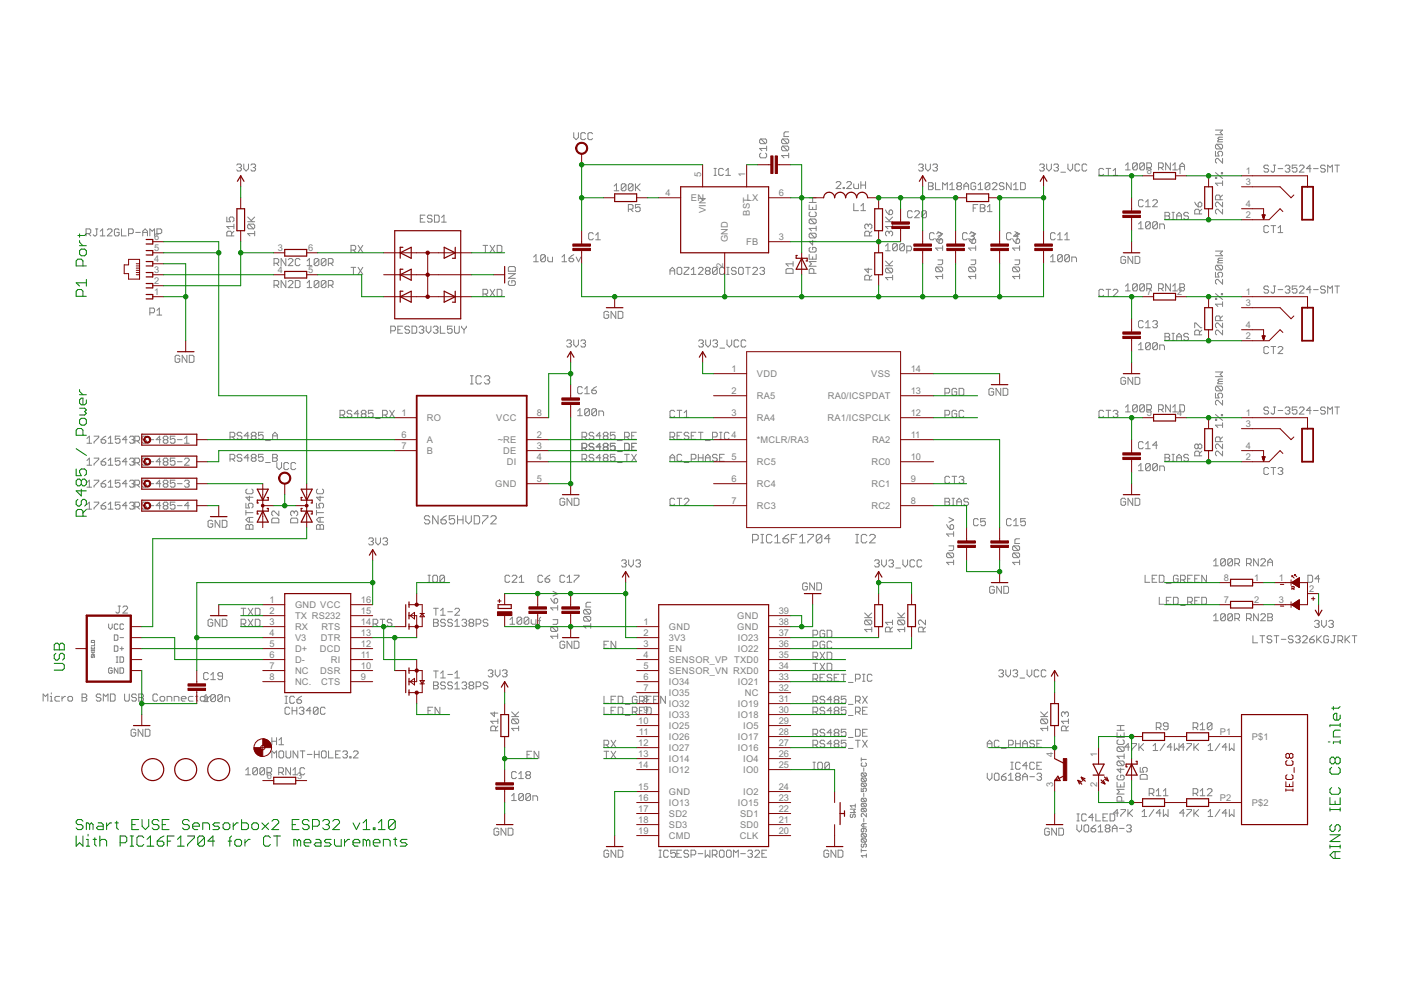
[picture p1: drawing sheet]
<svg xmlns="http://www.w3.org/2000/svg" width="297mm" height="210mm" viewBox="0 0 297 210" stroke-linecap="round" stroke-linejoin="round" font-family="sans-serif">
<defs><g id="words">
<g font-size="2.2" fill="#808080">
<text x="141.1" y="41.6">4</text>
<text x="148.7" y="37.5" transform="rotate(-90 148.7 37.5)">5</text>
<text x="158" y="37.5" transform="rotate(-90 158 37.5)">1</text>
<text x="165.1" y="41.6">6</text>
<text x="243.2" y="36.9">8</text>
<text x="249.6" y="36.9">1</text>
<text x="264.1" y="39.3">3</text>
<text x="264.1" y="36.9">1</text>
<text x="146.5" y="42.6">EN</text>
<text x="149.7" y="45.2" transform="rotate(-90 149.7 45.2)">VI</text>
<text x="158.3" y="42.6">LX</text>
<text x="159" y="45.7" transform="rotate(-90 159 45.7)">BST</text>
<text x="264.1" y="46.3">2</text>
<text x="264.1" y="43.9">4</text>
<text x="32.7" y="53.3">5</text>
<text x="32.7" y="50.9">6</text>
<text x="58.9" y="53.3">3</text>
<text x="65.4" y="53.3">6</text>
<text x="154.3" y="51.4" transform="rotate(-90 154.3 51.4)">GND</text>
<text x="158.2" y="52">FB</text>
<text x="165.1" y="50.9">3</text>
<text x="32.7" y="57.9">3</text>
<text x="32.7" y="55.6">4</text>
<text x="58.9" y="57.9">4</text>
<text x="65.4" y="57.9">5</text>
<text x="153.3" y="56.8" transform="rotate(-90 153.3 56.8)">2</text>
<text x="32.7" y="62.6">1</text>
<text x="32.7" y="60.3">2</text>
<text x="243.2" y="62.6">7</text>
<text x="249.6" y="62.6">2</text>
<text x="264.1" y="64.9">3</text>
<text x="264.1" y="62.6">1</text>
<text x="264.1" y="71.9">2</text>
<text x="264.1" y="69.6">4</text>
<text x="155.1" y="78.9">1</text>
<text x="155.1" y="83.6">2</text>
<text x="160.5" y="79.9">VDD</text>
<text x="184.7" y="79.9">VSS</text>
<text x="193.1" y="83.6">13</text>
<text x="193.1" y="78.9">14</text>
<text x="85.1" y="88.2">1</text>
<text x="90.5" y="89.3">RO</text>
<text x="105.2" y="89.3">VCC</text>
<text x="113.8" y="88.2">8</text>
<text x="155.1" y="88.2">3</text>
<text x="160.5" y="84.6">RA5</text>
<text x="160.5" y="89.3">RA4</text>
<text x="175.5" y="89.3">RA1/ICSPCLK</text>
<text x="175.5" y="84.6">RA0/ICSPDAT</text>
<text x="193.1" y="88.2">12</text>
<text x="243.2" y="88.2">5</text>
<text x="249.6" y="88.2">4</text>
<text x="264.1" y="88.2">1</text>
<text x="85.1" y="92.9">6</text>
<text x="85.1" y="95.2">7</text>
<text x="90.5" y="93.9">A</text>
<text x="105.5" y="93.9">~RE</text>
<text x="113.8" y="92.9">2</text>
<text x="113.8" y="95.2">3</text>
<text x="155.1" y="92.9">4</text>
<text x="160.5" y="93.9">*MCLR/RA3</text>
<text x="184.9" y="93.9">RA2</text>
<text x="193.1" y="92.9">11</text>
<text x="264.1" y="95.2">4</text>
<text x="264.1" y="90.6">3</text>
<text x="90.5" y="96.3">B</text>
<text x="106.7" y="96.3">DE</text>
<text x="107.5" y="98.6">DI</text>
<text x="113.8" y="97.6">4</text>
<text x="155.1" y="97.6">5</text>
<text x="160.5" y="98.6">RC5</text>
<text x="184.8" y="98.6">RC0</text>
<text x="193.1" y="97.6">10</text>
<text x="264.1" y="97.6">2</text>
<text x="105" y="103.2">GND</text>
<text x="113.8" y="102.2">5</text>
<text x="155.1" y="102.2">6</text>
<text x="155.1" y="106.9">7</text>
<text x="160.5" y="103.2">RC4</text>
<text x="160.5" y="107.9">RC3</text>
<text x="184.8" y="107.9">RC2</text>
<text x="184.8" y="103.2">RC1</text>
<text x="193.1" y="106.9">8</text>
<text x="193.1" y="102.2">9</text>
<text x="259.5" y="123.2">8</text>
<text x="265.9" y="123.2">1</text>
<text x="271.1" y="123.2">1</text>
<text x="277.6" y="125.5">2</text>
<text x="57.1" y="127.9">1</text>
<text x="57.1" y="130.2">2</text>
<text x="62.5" y="128.9">GND VCC</text>
<text x="62.5" y="131.2">TX RS232</text>
<text x="76.5" y="130.2">15</text>
<text x="76.5" y="127.9">16</text>
<text x="156.3" y="131.2">GND</text>
<text x="165.1" y="130.2">39</text>
<text x="259.5" y="127.9">7</text>
<text x="265.9" y="127.9">2</text>
<text x="271.1" y="127.9">3</text>
<text x="57.1" y="132.5">3</text>
<text x="57.1" y="134.9">4</text>
<text x="57.1" y="137.2">5</text>
<text x="62.5" y="133.6">RX</text>
<text x="62.5" y="135.9">V3</text>
<text x="68" y="135.9">DTR</text>
<text x="68.1" y="133.6">RTS</text>
<text x="76.5" y="137.2">12</text>
<text x="76.5" y="134.9">13</text>
<text x="76.5" y="132.5">14</text>
<text x="136.4" y="132.5">1</text>
<text x="136.4" y="137.2">3</text>
<text x="136.4" y="134.9">2</text>
<text x="141.8" y="135.9">3V3</text>
<text x="141.8" y="133.6">GND</text>
<text x="156.3" y="133.6">GND</text>
<text x="156.5" y="135.9">IO23</text>
<text x="165.1" y="134.9">37</text>
<text x="165.1" y="137.2">36</text>
<text x="165.1" y="132.5">38</text>
<text x="57.1" y="139.5">6</text>
<text x="57.1" y="141.9">7</text>
<text x="62.5" y="138.2">D+</text>
<text x="62.5" y="140.6">D-</text>
<text x="62.5" y="142.9">NC</text>
<text x="67.8" y="138.2">DCD</text>
<text x="67.9" y="142.9">DSR</text>
<text x="70.2" y="140.6">RI</text>
<text x="76.5" y="141.9">10</text>
<text x="76.5" y="139.5">11</text>
<text x="136.4" y="139.5">4</text>
<text x="136.4" y="141.9">5</text>
<text x="141.8" y="138.2">EN</text>
<text x="141.8" y="140.6">SENSOR_VP TXD0</text>
<text x="141.8" y="142.9">SENSOR_VN RXD0</text>
<text x="156.5" y="138.2">IO22</text>
<text x="165.1" y="141.9">34</text>
<text x="165.1" y="139.5">35</text>
<text x="57.1" y="144.2">8</text>
<text x="62.5" y="145.2">NC.</text>
<text x="68.1" y="145.2">CTS</text>
<text x="76.5" y="144.2">9</text>
<text x="136.4" y="144.2">6</text>
<text x="136.4" y="146.5">7</text>
<text x="136.4" y="148.9">8</text>
<text x="141.8" y="145.2">IO34</text>
<text x="141.8" y="147.5">IO35</text>
<text x="141.8" y="149.9">IO32</text>
<text x="156.5" y="149.9">IO19</text>
<text x="156.5" y="145.2">IO21</text>
<text x="157.9" y="147.5">NC</text>
<text x="165.1" y="148.9">31</text>
<text x="165.1" y="144.2">33</text>
<text x="165.1" y="146.5">32</text>
<text x="135.3" y="153.5">10</text>
<text x="135.5" y="155.8">11</text>
<text x="136.4" y="151.2">9</text>
<text x="141.8" y="152.2">IO33</text>
<text x="141.8" y="154.5">IO25</text>
<text x="156.5" y="152.2">IO18</text>
<text x="157.6" y="154.5">IO5</text>
<text x="165.1" y="151.2">30</text>
<text x="165.1" y="153.5">29</text>
<text x="165.1" y="155.8">28</text>
<text x="258.7" y="155.8">P1</text>
<text x="135.3" y="158.2">12</text>
<text x="135.3" y="160.5">13</text>
<text x="141.8" y="159.2">IO27</text>
<text x="141.8" y="156.9">IO26</text>
<text x="141.8" y="161.5">IO14</text>
<text x="156.5" y="156.9">IO17</text>
<text x="156.5" y="159.2">IO16</text>
<text x="157.6" y="161.5">IO4</text>
<text x="165.1" y="158.2">27</text>
<text x="165.1" y="160.5">26</text>
<text x="223.3" y="160.5" transform="rotate(-90 223.3 160.5)">4</text>
<text x="232.6" y="160.5" transform="rotate(-90 232.6 160.5)">1</text>
<text x="265.4" y="156.9">P$1</text>
<text x="56.6" y="165.2">6</text>
<text x="63" y="165.2">3</text>
<text x="135.3" y="162.8">14</text>
<text x="135.3" y="167.5">15</text>
<text x="141.8" y="163.9">IO12</text>
<text x="157.6" y="163.9">IO0</text>
<text x="165.1" y="162.8">25</text>
<text x="165.1" y="167.5">24</text>
<text x="223.3" y="166.9" transform="rotate(-90 223.3 166.9)">3</text>
<text x="232.6" y="166.9" transform="rotate(-90 232.6 166.9)">2</text>
<text x="135.3" y="169.8">16</text>
<text x="135.3" y="172.2">17</text>
<text x="141.8" y="170.9">IO13</text>
<text x="141.8" y="168.5">GND</text>
<text x="141.8" y="173.2">SD2</text>
<text x="156.5" y="170.9">IO15</text>
<text x="156.9" y="173.2">SD1</text>
<text x="157.6" y="168.5">IO2</text>
<text x="165.1" y="169.8">23</text>
<text x="165.1" y="172.2">22</text>
<text x="258.7" y="169.8">P2</text>
<text x="265.4" y="170.9">P$2</text>
<text x="135.3" y="174.5">18</text>
<text x="135.3" y="176.8">19</text>
<text x="141.8" y="175.5">SD3</text>
<text x="141.8" y="177.9">CMD</text>
<text x="156.8" y="177.9">CLK</text>
<text x="156.9" y="175.5">SD0</text>
<text x="165.1" y="176.8">20</text>
<text x="165.1" y="174.5">21</text>
</g>
</g></defs>
<g fill="none" stroke="#808080" stroke-width=".21">
<path d="M50.2 35l.2-.2h.5l.3 .2v.3l-.3 .2M50.7 35.5h.2M50.9 35.5l.3 .3v.2l-.3 .3h-.5l-.2-.3M51.7 34.8v1l.5 .5 .5-.5v-1M53.2 35l.2-.2h.5l.3 .2v.3l-.3 .2M53.7 35.5h.2M53.9 35.5l.3 .3v.2l-.3 .3h-.5l-.2-.3M121.6 28.1v1l.6 .5 .4-.5v-1M124.1 28.4l-.2-.3h-.5l-.3 .3v1l.3 .2h.5l.2-.2M125.6 28.4l-.2-.3h-.5l-.2 .3v1l.2 .2h.5l.2-.2M130.2 39.5l.5-.5v1.4M132.7 39.2v1l-.2 .2h-.5l-.3-.2"/>
<path d="M132.7 39.2l-.2-.2h-.5l-.3 .2v1M132.7 39.2l-1 1M134.2 39.2v1l-.2 .2h-.5l-.3-.2M134.2 39.2l-.2-.2h-.5l-.3 .2v1M134.2 39.2l-1 1M134.7 39v1.4M135 39.7l.7 .7M135.7 39l-1 1M151.4 35.7h.5M151.4 37.2h.5M151.6 35.7v1.5M153.4 35.9l-.3-.2h-.5l-.2 .2v1.1l.2 .2h.5l.3-.2"/>
<path d="M153.9 37.2h1M153.9 36.2l.5-.5v1.5M161.3 29.5l-.2 .2v.5l.2 .3h1M161.3 29.5h1l.2 .2v.5l-.2 .3M161.3 32.5l-.2 .2v.5l.2 .3h1l.2-.3v-.5l-.2-.2M161.3 29.5l1 1M162.5 31v1M162.5 31.5h-1.4l.4 .5M166 29.5h1l.2 .2v.5l-.2 .3M166 31h1l.2 .2v.5l-.2 .3M166 31l-.3 .2v.5l.3 .3h1M166 29.5l-.3 .2v.5l.3 .3h1"/>
<path d="M166 31l1 1M166 29.5l1 1M167.2 33h-1.5l.5 .5M167.2 32.5v1M167.2 28h-.7l-.3 .2v.8h1M177.3 38.8l.2-.3h.5l.3 .3v.2l-1 1h1M178.8 39.8h.2v.2h-.2zM179.5 38.8l.3-.3h.5l.2 .3v.2l-1 1h1M181 39v.8l.3 .2h.7v-1M182.5 38.5v1.5M182.5 39.2h1M183.5 38.5v1.5"/>
<path d="M194.8 35l.2-.2h.5l.2 .2v.3l-.2 .2M195.2 35.5h.3M195.5 35.5l.2 .3v.2l-.2 .3h-.5l-.2-.3M196.3 34.8v1l.4 .5 .6-.5v-1M196.8 38.7h.8l.2 .3v.2l-.2 .3 .2 .2v.3l-.2 .2h-.8zM196.8 39.5h.8M197.8 35l.2-.2h.5l.3 .2v.3l-.3 .2M198.2 35.5h.3M198.4 38.7v1.5h.9M198.5 35.5l.3 .3v.2l-.3 .3h-.5l-.2-.3M201.4 39.2l.5-.5v1.5M203.1 39.5l-.2-.3v-.2l.2-.3h.5l.3 .3v.2l-.3 .3"/>
<path d="M203.1 39.5l-.2 .2v.3l.2 .2h.5l.3-.2v-.3l-.3-.2M203.1 39.5h.5M204.4 39.5h1M206.9 39l-.3-.3h-.5l-.2 .3v1l.2 .2h.5l.3-.2v-.5h-.5M207.4 39.2l.5-.5v1.5M209.9 39l-.3-.3h-.5l-.2 .3v1M209.9 39v1l-.3 .2h-.5l-.2-.2M209.9 39l-1 1M210.4 39l.2-.3h.5l.3 .3v.2l-1 1h1M212.9 39l-.3-.3h-.5l-.2 .3v.2l.2 .3h.5l.3 .2v.3l-.3 .2h-.5l-.2-.2M214.4 38.7v1.5l-1-1.5v1.5M214.9 39.2l.5-.5v1.5"/>
<path d="M216.4 38.7h.7l.3 .3v1l-.3 .2h-.7zM220.4 35l.2-.2h.5l.3 .2v.3l-.3 .2M220.9 35.5h.2M221.1 35.5l.3 .3v.2l-.3 .3h-.5l-.2-.3M221.9 34.8v1l.5 .5 .5-.5v-1M223.4 35l.2-.2h.6l.2 .2v.3l-.2 .2M223.9 35.5h.3M224.2 35.5l.2 .3v.2l-.2 .3h-.6l-.2-.3M224.9 36.5h1M226.4 34.8v1l.5 .5 .5-.5v-1M228.9 35l-.2-.2h-.5l-.3 .2v1l.3 .3h.5l.2-.3M230.4 35l-.2-.2h-.5l-.3 .2v1l.3 .3h.5l.2-.3"/>
<path d="M234 35.9l-.3-.2h-.5l-.2 .2v1.1l.2 .2h.5l.3-.2M234.5 35.7h1M235 35.7v1.5M236 37.2h1M236 36.2l.5-.5v1.5M238.6 35l.5-.5v1.5M238.6 36h1M241.1 34.8v1l-.2 .2h-.5l-.3-.2M241.1 34.8l-.2-.3h-.5l-.3 .3v1M241.1 34.8l-1 1M242.6 34.8l-.2-.3h-.5l-.3 .3v1M242.6 34.8v1l-.2 .2h-.5l-.3-.2"/>
<path d="M242.6 34.8l-1 1M243.1 35.5h.8l.2-.2v-.5l-.2-.3h-.8v1.5M243.6 35.5l.5 .5M245.6 35.5h.8l.2-.2v-.5l-.2-.3h-.8v1.5M246.1 35.5l.5 .5M248.1 34.5v1.5l-1-1.5v1.5M248.6 36h1M248.6 35l.5-.5v1.5M250.1 36v-1l.5-.5 .5 .5v1M250.1 35.3h1M257.7 32.1v1h.8l-.3-.8 .3-.2h.5l.2 .2v.5l-.2 .3M257.7 37.6h.3v.2h-.3z"/>
<path d="M257.7 36.6l1.5 1.2M257.7 27.6h1.5l-.5 .5 .5 .5h-1.5M258 30.6h1l.2 .2v.5l-.2 .3M258 30.6l-.3 .2v.5l.3 .3h1M258 30.6l1 1M258.5 29.6l-.3 .2v.3h1M258.5 29.6h.7M259 36.6h.2v.3h-.2zM259.2 33.6v1l-1-1h-.2l-.3 .2v.5l.3 .3M259.2 38.4v.9M259.2 38.8h-1.5l.5 .5M259.2 29.1h-.7l-.3 .2 .3 .3"/>
<path d="M269 35.2l-.3-.2h-.5l-.2 .2v.3l.2 .3h.5l.3 .2v.2l-.3 .3h-.5l-.2-.3M270 35h.5M270.2 35v1.2l-.2 .3h-.3l-.2-.3M271 35.8h1M272.5 35.2l.2-.2h.5l.3 .2v.3l-.3 .3M273 35.8h.2M273.2 35.8l.3 .2v.2l-.3 .3h-.5l-.2-.3M275 35h-1v.8l.5-.3h.2l.3 .3v.4l-.3 .3h-.5l-.2-.3M275.5 35.2l.2-.2h.5l.3 .2v.3l-1 1h1M278 35.8h-1l.7-.8v1.5M278.5 35.8h1M281 35.2l-.3-.2h-.5l-.2 .2v.3l.2 .3h.5l.3 .2v.2l-.3 .3h-.5l-.2-.3"/>
<path d="M281.5 36.5v-1.5l.5 .5 .5-.5v1.5M283 35h1M283.5 35v1.5M18.2 49.5h.8l.2-.2v-.5l-.2-.3h-.8v1.5M18.8 49.5l.4 .5M20.3 48.5h.4M20.5 48.5v1.3l-.2 .2h-.3l-.3-.2M21.3 50h.9M21.3 49l.5-.5v1.5M22.8 48.8l.2-.3h.5l.2 .3v.2l-.9 1h.9M25.3 48.8l-.3-.3h-.5l-.2 .3v1l.2 .2h.5l.3-.2v-.5h-.5M25.8 48.5v1.5h1"/>
<path d="M27.3 49.5h.7l.3-.2v-.5l-.3-.3h-.7v1.5M28.8 49.3h1M30.3 50v-1l.5-.5 .5 .5v1M30.3 49.3h1M31.8 50v-1.5l.5 .5 .5-.5v1.5M33.3 49.5h.7l.3-.2v-.5l-.3-.3h-.7v1.5M48.1 46v1h.8l-.3-.7 .3-.3h.4l.3 .3v.5l-.3 .2M49.1 50v-.7l-.2-.3h-.6l-.2 .3v.7h1.5M49.6 48h-1.5l.5 .5M49.6 49l-.5 .5M49.6 47.5v1M52.5 47h1.5"/>
<path d="M52.5 46l1 1M52.7 47.5h1l.3 .3v.5l-.3 .2M52.7 47.5l-.2 .3v.5l.2 .2h1M52.7 47.5l1 1M54 49.5h-1.5l.5 .5M54 49v1M54 46l-.7 .8M58.1 55.8h.7l.3-.2v-.5l-.3-.3h-.7v1.5M58.6 55.8l.5 .5M60.6 54.8v1.5l-1-1.5v1.5M60.6 59.5v1.5l-1-1.5v1.5M61.1 59.7l.3-.2h.4l.3 .2v.3l-1 1h1"/>
<path d="M61.1 55.1l.3-.3h.4l.3 .3v.2l-1 1h1M62.6 59.5h.8l.2 .2v1l-.2 .3h-.8zM63.6 55.1l-.2-.3h-.5l-.3 .3v1l.3 .2h.5l.2-.2M65.1 56.3h1M65.1 55.3l.5-.5v1.5M65.1 60l.5-.5v1.5M67.6 55.1v1l-.2 .2h-.6l-.2-.2M67.6 59.7v1l-.2 .3h-.6l-.2-.3M67.6 55.1l-.2-.3h-.6l-.2 .3v1M67.6 59.7l-.2-.2h-.6l-.2 .2v1M67.6 55.1l-1 1M67.6 59.7l-1 1"/>
<path d="M69.1 55.1v1l-.2 .2h-.6l-.2-.2M69.1 55.1l-.2-.3h-.6l-.2 .3v1M69.1 59.7l-.2-.2h-.6l-.2 .2v1M69.1 59.7v1l-.2 .3h-.6l-.2-.3M69.1 55.1l-1 1M69.1 59.7l-1 1M69.6 55.8h.8l.2-.2v-.5l-.2-.3h-.8v1.5M70.1 55.8l.5 .5M74.4 56.7h1M74.4 53h.8l.2-.2v-.5l-.2-.3h-.8v1.5M74.9 56.7v1.5M74.9 53l.5 .5"/>
<path d="M75.9 56.7l1 1.5M75.9 52l1 1.5M76.9 56.7l-1 1.5M76.9 52l-1 1.5M89.1 46.4h.5M90.1 45.6h-1v1.5h1M91.6 45.9l-.2-.3h-.5l-.3 .3v.2l.3 .3h.5l.2 .2v.3l-.2 .2h-.5l-.3-.2M92.1 45.6h.8l.2 .3v1l-.2 .2h-.8zM93.6 47.1h1M93.6 46.1l.5-.5v1.5M102.4 52h1M102.9 52v1.5"/>
<path d="M103.9 52l1 1.5M104.9 52l-1 1.5M105.4 52h.8l.2 .3v1l-.2 .2h-.8zM107.8 58h1.5l-1.5 1h1.5M108 59.5l-.2 .3v.5l.2 .2h1l.3-.2v-.5l-.3-.3h-.5v.5M108 56.5h1l.3 .3v.7h-1.5v-.7zM113.1 55.5h1M113.1 54.5l.5-.5v1.5M115.6 54.3v.9l-.2 .3h-.5l-.3-.3M115.6 54.3l-.2-.3h-.5l-.3 .3v.9M115.6 54.3l-1 .9M116.1 54.5v.7l.3 .3h.7v-1"/>
<path d="M119.1 55.5h1M119.1 54.5l.6-.5v1.5M120.6 54.8h.8l.2 .2v.2l-.2 .3h-.5l-.3-.3zM121.6 54l-1 .8M122.2 54.5l.5 1 .4-1M125.8 49.6l-.3-.3h-.4l-.3 .3v1l.3 .2h.4l.3-.2M126.3 50.8h1M126.3 49.8l.5-.5v1.5M130.2 40.4h1M133.2 44.4h.8l.2-.3v-.5l-.2-.2h-.8v1.5M133.7 44.4l.5 .5M135.7 43.4h-1v.7l.5-.2 .5 .2v.5l-.2 .3h-.5l-.3-.3"/>
<path d="M142 58.2v-1l.6-.5 .4 .5v1M142 57.4h1M143.6 56.9l.2-.2h.5l.2 .2v1l-.2 .3h-.5l-.2-.3zM145.1 56.7h.9v.2l-.9 1v.3h.9M146.6 57.2l.5-.5v1.5M146.6 58.2h1M148.1 56.9l.2-.2h.5l.3 .2v.3l-1 1h1M149.8 57.4h.5M149.8 57.4l-.2-.2v-.3l.2-.2h.5l.3 .2v.3l-.3 .2M149.8 57.4l-.2 .3v.2l.2 .3h.5l.3-.3v-.2l-.3-.3M152.1 56.9l-.3-.2h-.5l-.2 .2v1M152.1 56.9v1l-.3 .3h-.5l-.2-.3"/>
<path d="M152.1 56.9l-1 1M153.6 56.9l-.3-.2h-.5l-.2 .2v1l.2 .3h.5l.3-.3M154.1 56.7h.5M154.1 58.2h.5M154.3 56.7v1.5M156.1 56.9l-.3-.2h-.5l-.2 .5 .2 .2h.5l.3 .3v.2l-.3 .3h-.5l-.2-.3M156.8 56.7h.5l.3 .2v1l-.3 .3h-.5l-.2-.3v-1zM158.1 56.7h1M158.6 56.7v1.5M159.6 56.9l.2-.2h.5l.3 .2v.3l-1 1h1M161.1 56.9l.2-.2h.5l.3 .2v.3l-.3 .2M161.6 57.4h.2"/>
<path d="M161.8 57.4l.3 .3v.2l-.3 .3h-.5l-.2-.3M166.6 57.2l.3-.2h1l.2 .2v.8h-1.5zM168.1 55.5v1M168.1 55.9h-1.5l.6 .6M171.6 43.4v1h1.4v-1M171.6 54v.9h1.4v-.9M171.6 42.9h1.4M171.6 41.9h1.4M171.8 44.9l-.2 .3v.5l.2 .2h1l.2-.2v-.5l-.2-.3M171.8 46.4l-.2 .3v.5l.2 .2h1M171.8 49.4l-.2 .3v.5l.2 .2h1M171.8 52.5l-.2 .2v.5l.2 .2h1l.2-.2v-.5l-.2-.2h-.5v.4"/>
<path d="M171.8 46.4h1l.2 .3v.5l-.2 .2M171.8 49.4h1l.2 .3v.5l-.2 .2M171.8 49.4l1 1M171.8 46.4l1 1M172.3 41.9v1M172.3 43.9v.5M172.3 50.9v1l-.7-.7h1.4M172.3 54.4v.5M172.6 58v-.8l-.3-.2h-.5l-.2 .2v.8h1.4M173 55.5h-1.4l.4 .4-.4 .6h1.4M173 47.9v1M173 48.4h-1.4l.4 .5"/>
<path d="M181 43.2v1.5h1M182.5 43.7l.5-.5v1.5M182.5 44.7h1M184.1 47.8l-.2-.3h-.3l-.3 .3v.5l.3 .2M184.1 47.8l.2-.3h.3l.2 .3v.5l-.2 .2M184.1 47.8v.2M184.1 56.9v.9l-.8-.7h1.5M184.3 50v-.7l-.2-.3h-.5l-.3 .3v.7h1.5M184.3 59.4v-.8l-.2-.2h-.5l-.3 .2v.8h1.5M184.8 49l-.5 .5M184.8 58.4l-.5 .4M187.7 47h1.6"/>
<path d="M187.7 46l1 1M187.7 44.5l.3 .5 .5 .5M187.7 56.3h1.6M187.7 55.4l1 .9M187.7 52.2l.6-.5v1.5M187.7 53.2h1M188 56.9l-.3 .2v.5l.3 .2h1M188 56.9h1l.3 .2v.5l-.3 .2M188 56.9l1 .9M188.5 49.3l-.2-.3h-.3l-.3 .3v.5l.3 .2M188.5 49.3l.2-.3h.3l.3 .3v.5l-.3 .2M188.5 49.3v.2"/>
<path d="M188.7 44.5h.3l.3 .3v.5l-.3 .2h-.5v-.7zM189.3 47.5v1M189.3 58.4v1M189.3 48h-1.6l.6 .5M189.3 46l-.8 .8M189.3 58.8h-1.6l.6 .6M189.3 55.4l-.8 .7M190.2 51.9l-.2-.2h-.5l-.2 .2v1M190.2 51.9l-.9 1M190.2 51.9v1l-.2 .3h-.5l-.2-.3M191.7 51.9l-.2-.2h-.5l-.2 .2v1M191.7 51.9v1l-.2 .3h-.5l-.2-.3"/>
<path d="M191.7 51.9l-.9 1M192.3 53.2h.7l.3-.3v-.5l-.3-.2h-.7v1.5M193.4 44.9l-.2-.2h-.5l-.3 .2v1l.3 .3h.5l.2-.3M193.9 44.9l.3-.2h.5l.2 .2v.3l-1 1h1M196.4 44.9l-.2-.2h-.5l-.3 .2v1M196.4 44.9v1l-.2 .3h-.5l-.3-.3M196.4 44.9l-1 1M198.1 49.6l-.3-.3h-.5l-.2 .3v1l.2 .2h.5l.3-.2M198.4 50.6l.7 1M198.6 49.6l.2-.3h.5l.3 .3v.2l-1 1h1M198.6 56.6h1l.3 .3v.5l-.3 .2M198.6 56.6l-.2 .3v.5l.2 .2h1"/>
<path d="M198.6 56.6l1 1M198.9 55.1h1v.8l-.3 .2h-.7M198.9 49.1l1 .5-1 .5M199.1 50.8l.3-.2 .5 .2v.6l-.3 .2h-.5zM199.9 58.6h-1.5l.5 .5M199.9 40.2v-1.5l.5 .5 .5-.5v1.5M199.9 52.1v1M199.9 58.1v1M199.9 52.6h-1.5l.5 .5M201.4 40.2h1M204.4 40.2v-1l.5-.5 .5 .5v1M205.1 49.6l-.3-.3h-.5l-.2 .3v1l.2 .2h.5l.3-.2"/>
<path d="M205.4 50.6l.7 1M205.6 49.6l.2-.3h.5l.3 .3v.2l-.3 .3M205.6 56.6l-.2 .3v.5l.2 .2h1M205.6 56.6h1l.3 .3v.5l-.3 .2M205.6 56.6l1 1M205.9 55.1h1v.8l-.3 .2h-.7M205.9 49.1l1 .5-1 .5M206.1 50.1h.2M206.1 50.8l.5-.2 .3 .2v.6l-.3 .2h-.5zM206.3 50.1l.3 .2v.3l-.3 .2h-.5l-.2-.2M206.3 44.1h.5M206.9 58.6h-1.5l.5 .5"/>
<path d="M206.9 52.6h-1.5l.5 .5M206.9 52.1v1M206.9 58.1v1M207.3 43.4h-1v1.5M207.4 40.2h1M207.8 43.4h.8l.2 .2v.3l-.2 .2 .2 .3v.2l-.2 .3h-.8zM207.8 44.1h.8M209.3 43.9l.5-.5v1.5M209.3 44.9h1M214.4 49.6l-.2-.3h-.5l-.3 .3v1l.3 .2h.5l.2-.2M214.7 50.6l.7 1M214.9 40.2h1"/>
<path d="M214.9 56.6l-.2 .3v.5l.2 .2h1M214.9 56.6h1l.3 .3v.5l-.3 .2M214.9 56.6l1 1M215.2 55.1h1v.8l-.3 .2h-.7M215.2 49.1l1 .5-1 .5M215.4 50.8l.3-.2h.2l.3 .2v.6l-.3 .2h-.5zM215.9 50.1h-1l.8-.8v1.5M216.2 58.6h-1.5l.5 .5M216.2 52.6h-1.5l.5 .5M216.2 52.1v1M216.2 58.1v1M222.7 54.5l.5-.5v1.5"/>
<path d="M222.7 55.5h1M223.7 49.6l-.2-.3h-.5l-.3 .3v1l.3 .2h.5l.2-.2M224.2 50.8h1M224.2 49.8l.5-.5v1.5M225.2 54.3v.9l-.2 .3h-.5l-.3-.3M225.2 54.3l-.2-.3h-.5l-.3 .3v.9M225.2 54.3l-1 .9M225.7 50.8h1M225.7 49.8l.5-.5v1.5M226.7 54.3v.9l-.2 .3h-.5l-.3-.3M226.7 54.3l-.2-.3h-.5l-.3 .3v.9M226.7 54.3l-1 .9"/>
<path d="M227.2 55.5v-1h.8l.2 .3v.7M238.7 54.6l-.3-.2h-.5l-.2 .2v1l.2 .3h.5l.3-.3v-.5h-.6M240.2 54.4v1.5l-1-1.5v1.5M240.7 54.4h.7l.3 .2v1l-.3 .3h-.7zM241.4 48.5h1M241.4 47.5l.5-.5v1.5M242.4 42.6l-.3-.2h-.5l-.2 .2v1l.2 .2h.5l.3-.2M242.9 43.8h1M242.9 42.8l.5-.4v1.4M243.9 47.3l-.3-.3h-.5l-.2 .3v1M243.9 47.3v1l-.3 .2h-.5l-.2-.2M243.9 47.3l-1 1"/>
<path d="M244.4 42.6l.2-.2h.6l.2 .2v.2l-1 1h1M245.4 47.3l-.2-.3h-.6l-.2 .3v1M245.4 47.3v1l-.2 .2h-.6l-.2-.2M245.4 47.3l-1 1M245.9 48.5v-1h.8l.2 .3v.7M247 45h.7l.3 .3v.2l-.3 .3 .3 .2v.3l-.3 .2h-.7zM247 45.8h.7M248.5 45h.5M248.5 46.5h.5M248.7 45v1.5M249.5 46.5v-1l.5-.5 .5 .5v1M249.5 45.8h1"/>
<path d="M252 45.3l-.3-.3h-.5l-.2 .3v.2l.2 .3h.5l.3 .2v.3l-.3 .2h-.5l-.2-.2M253.3 42.9l.7 1M254.3 45.4v-.8l-.3-.2h-.4l-.3 .2v.8h1.5M254.3 42.9h.3l.2 .2v.5l-.2 .3h-.6v-.8zM254.8 44.4l-.5 .5M257.7 57.7v1h.8l-.3-.7 .3-.3h.5l.2 .3v.5l-.2 .2M257.7 53.2h1.5l-.5 .5 .5 .5h-1.5M258 56.2h1l.2 .3v.5l-.2 .2M258 56.2l-.3 .3v.5l.3 .2h1M258 56.2l1 1M258.5 55.2l-.3 .3v.2h1M258.5 55.2h.7"/>
<path d="M258.7 42.4v-.8l-.2-.2h-.5l-.3 .2v.8h1.5M259.2 42.9v1l-1-1h-.2l-.3 .2v.5l.3 .3M259.2 44.4v1l-1-1h-.2l-.3 .2v.5l.3 .3M259.2 59.2v1l-1-1h-.2l-.3 .3v.5l.3 .2M259.2 54.7h-.7l-.3 .3 .3 .2M259.2 41.4l-.5 .4M269 48.1l-.3-.3h-.5l-.2 .3v1l.2 .2h.5l.3-.2M269.5 47.8h1M270 47.8v1.5M271 49.3h1M271 48.3l.5-.5v1.5M31.8 66.3h.7l.3-.2v-.5l-.3-.3h-.7v1.5"/>
<path d="M33.3 66.8h1M33.3 65.8l.5-.5v1.5M38.1 75.6l-.2-.3h-.5l-.3 .3v1l.3 .2h.5l.2-.2v-.5h-.5M39.6 75.3v1.5l-1-1.5v1.5M40.1 75.3h.8l.2 .3v1l-.2 .2h-.8zM58.1 60.5h.7l.3-.3v-.5l-.3-.2h-.7v1.5M58.6 60.5l.5 .5M65.1 61h1M69.6 60.5h.8l.2-.3v-.5l-.2-.2h-.8v1.5M70.1 60.5l.5 .5M82.8 70.1h.8l.2-.2v-.5l-.2-.2h-.8v1.5M84.3 69.9h.6"/>
<path d="M85.3 69.2h-1v1.5h1M86.8 69.4l-.2-.2h-.5l-.2 .2v.3l.2 .2h.5l.2 .2v.3l-.2 .3h-.5l-.2-.3M87.4 69.2h.7l.2 .2v1l-.2 .3h-.7zM88.9 69.4l.2-.2h.5l.3 .2v.3l-.3 .2M89.4 69.9h.2M89.6 69.9l.3 .2v.3l-.3 .3h-.5l-.2-.3M90.4 69.2v.9l.5 .6 .5-.6v-.9M91.9 69.4l.2-.2h.5l.3 .2v.3l-.3 .2M92.4 69.9h.2M92.6 69.9l.3 .2v.3l-.3 .3h-.5l-.2-.3M93.4 69.2v1.5h1M95.9 69.2h-1v.7l.5-.2h.2l.3 .2v.5l-.3 .3h-.5l-.2-.3"/>
<path d="M96.4 69.2v1.2l.2 .3h.5l.3-.3v-1.2M97.9 69.2v.2l.5 .5M98.4 69.9v.8M98.9 69.2v.2l-.5 .5M99.7 79.7h.6M100 79.7v1.7M102.1 80l-.3-.3h-.6l-.3 .3v1.1l.3 .3h.6l.3-.3M102.4 62.3h.8l.2-.2v-.5l-.2-.3h-.8v1.5M102.7 80l.3-.3h.5l.3 .3v.2l-.3 .3M102.9 62.3l.5 .5M103.9 61.3l1 1.5M104.9 61.3l-1 1.5"/>
<path d="M105.4 61.3h.8l.2 .3v1l-.2 .2h-.8zM120.1 72.3l.3-.2h.5l.2 .2v.3l-.2 .2M120.6 72.8h.3M120.9 72.8l.2 .3v.2l-.2 .3h-.5l-.3-.3M121.6 72.1v1l.5 .5 .5-.5v-1M123.1 72.3l.3-.2h.5l.2 .2v.3l-.2 .2M123.6 72.8h.3M123.9 72.8l.2 .3v.2l-.2 .3h-.5l-.3-.3M129.1 66.3l-.3-.3h-.5l-.2 .3v1l.2 .2h.5l.3-.2v-.5h-.5M130.6 66v1.5l-1-1.5v1.5M131.1 66h.7l.3 .3v1l-.3 .2h-.7zM148.1 72.3l.3-.2h.5l.2 .2v.3l-.2 .2"/>
<path d="M148.6 72.8h.3M148.9 72.8l.2 .3v.2l-.2 .3h-.5l-.3-.3M149.6 72.1v1l.5 .5 .5-.5v-1M151.1 72.3l.3-.2h.5l.2 .2v.3l-.2 .2M151.6 72.8h.3M151.9 72.8l.2 .3v.2l-.2 .3h-.5l-.3-.3M152.6 73.8h1M154.1 72.1v1l.5 .5 .5-.5v-1M156.6 72.3l-.2-.2h-.5l-.3 .2v1l.3 .3h.5l.2-.3M158.1 72.3l-.2-.2h-.5l-.3 .2v1l.3 .3h.5l.2-.3M234 61.6l-.3-.3h-.5l-.2 .3v1l.2 .2h.5l.3-.2M234.5 61.3h1"/>
<path d="M235 61.3v1.5M236 61.6l.2-.3h.5l.3 .3v.2l-1 1h1M238.6 60.7l.5-.5v1.5M238.6 61.7h1M241.1 60.4l-.2-.2h-.5l-.3 .2v1M241.1 60.4v1l-.2 .3h-.5l-.3-.3M241.1 60.4l-1 1M241.4 73.2l.5-.5v1.4M241.4 74.1h1M242.4 68.2l-.3-.2h-.5l-.2 .2v1l.2 .3h.5l.3-.3M242.6 60.4l-.2-.2h-.5l-.3 .2v1M242.6 60.4v1l-.2 .3h-.5l-.3-.3"/>
<path d="M242.6 60.4l-1 1M242.9 69.5h1M242.9 68.5l.5-.5v1.5M243.1 61.2h.8l.2-.3v-.5l-.2-.2h-.8v1.5M243.6 61.2l.5 .5M243.9 72.9v1l-.3 .2h-.5l-.2-.2M243.9 72.9l-.3-.2h-.5l-.2 .2v1M243.9 72.9l-1 1M244.4 68.2l.2-.2h.6l.2 .2-.2 .5M244.9 68.7h.3M245.2 68.7l.2 .3-.2 .5h-.6l-.2-.3M245.4 72.9v1l-.2 .2h-.6l-.2-.2"/>
<path d="M245.4 72.9l-.2-.2h-.6l-.2 .2v1M245.4 72.9l-1 1M245.6 61.2h.8l.2-.3v-.5l-.2-.2h-.8v1.5M245.9 74.1v-.9h.8l.2 .2v.7M246.1 61.2l.5 .5M247 70.7h.7l.3 .2v.3l-.3 .2 .3 .3v.2l-.3 .3h-.7zM247 71.4h.7M248.1 60.2v1.5l-1-1.5v1.5M248.5 70.7h.5M248.5 72.2h.5M248.6 61.7h1M248.6 60.7l.5-.5v1.5"/>
<path d="M248.7 70.7v1.5M249.5 72.2v-1l.5-.5 .5 .5v1M249.5 71.4h1M250.1 60.2h.8l.2 .2v.3l-.2 .2 .2 .3v.2l-.2 .3h-.8zM250.1 60.9h.8M252 70.9l-.3-.2h-.5l-.2 .2v.3l.2 .2h.5l.3 .3v.2l-.3 .3h-.5l-.2-.3M253.3 69.5v-1h.3l1 1h.2M254.3 71v-.7l-.3-.3h-.4l-.3 .3v.7h1.5M254.8 70l-.5 .5M257.7 63.2h.3v.3h-.3zM257.7 78.9h1.5l-.5 .5 .5 .5h-1.5M257.7 62.3l1.5 1.2"/>
<path d="M258.7 68v-.8l-.2-.2h-.5l-.3 .2v.8h1.5M259 62.3h.2v.2h-.2zM259.2 64v1M259.2 68.5v1l-1-1h-.2l-.3 .2v.6l.3 .2M259.2 70v1l-1-1h-.2l-.3 .3v.5l.3 .2M259.2 67l-.5 .5M259.2 64.5h-1.5l.5 .5M269 60.9l-.3-.3h-.5l-.2 .3v.3l.2 .2h.5l.3 .2v.3l-.3 .2h-.5l-.2-.2M269 73.7l-.3-.2h-.5l-.2 .2v1l.2 .3h.5l.3-.3M269.5 73.5h1M270 60.6h.5M270 73.5v1.5"/>
<path d="M270.2 60.6v1.3l-.2 .2h-.3l-.2-.2M271 61.4h1M271 73.7l.2-.2h.5l.3 .2v.3l-1 1h1M272.5 60.9l.2-.3h.5l.3 .3v.3l-.3 .2M273 61.4h.2M273.2 61.4l.3 .2v.3l-.3 .2h-.5l-.2-.2M275 60.6h-1v.8l.7-.2 .3 .2v.5l-.3 .2h-.5l-.2-.2M275.5 60.9l.2-.3h.5l.3 .3v.3l-1 .9h1M278 61.4h-1l.7-.8v1.5M278.5 61.4h1M281 60.9l-.3-.3h-.5l-.2 .3v.3l.2 .2h.5l.3 .2v.3l-.3 .2h-.5l-.2-.2M281.5 62.1v-1.5l.5 .6 .5-.6v1.5"/>
<path d="M283 60.6h1M283.5 60.6v1.5M18.4 93l.5-.5v1.5M18.4 97.6l.5-.5v1.5M18.4 94h1M18.4 98.6h1M19.9 92.5h1v.2l-1 1v.3M19.9 97.1h1v.3l-1 1v.2M21.4 93.2h.8l.2 .3v.2l-.2 .3h-.5l-.3-.3zM21.4 97.9h.8l.2 .2v.3l-.2 .2h-.5l-.3-.2zM22.4 92.5l-1 .7M22.4 97.1l-1 .8"/>
<path d="M22.9 94h1M22.9 93l.6-.5v1.5M22.9 97.6l.6-.5v1.5M22.9 98.6h1M25.4 92.5h-1v.7l.8-.2 .2 .2v.5l-.2 .3h-.5l-.3-.3M25.4 97.1h-1v.8l.8-.3 .2 .3v.5l-.2 .2h-.5l-.3-.2M26.9 93.2h-.9l.7-.7v1.5M26.9 97.9h-.9l.7-.8v1.5M27.5 92.7l.2-.2h.5l.2 .2v.3l-.2 .2M27.5 97.4l.2-.3h.5l.2 .3v.2l-.2 .3M28 93.2h.2M28 97.9h.2"/>
<path d="M28.2 93.2l.2 .3v.2l-.2 .3h-.5l-.2-.3M28.2 97.9l.2 .2v.3l-.2 .2h-.5l-.2-.2M28.6 93.5h.7l.3-.3v-.5l-.3-.2h-.7v1.5M28.6 98.1h.7l.3-.2v-.5l-.3-.3h-.7v1.5M29.1 93.5l.5 .5M29.1 98.1l.5 .5M31.1 92.7l-.3-.2h-.4l-.3 .2v.3l.3 .2h.4l.3 .3v.2l-.3 .3h-.4l-.3-.3M31.1 97.4l-.3-.3h-.4l-.3 .3v.2l.3 .3h.4l.3 .2v.3l-.3 .2h-.4l-.3-.2M31.6 93.2h1M31.6 97.9h1M34.1 93.2h-1l.7-.7v1.5M34.1 97.9h-1l.7-.8v1.5"/>
<path d="M34.9 93.2l-.3 .3v.2l.3 .3h.4l.3-.3v-.2l-.3-.3M34.9 93.2l-.3-.2v-.3l.3-.2h.4l.3 .2v.3l-.3 .2M34.9 93.2h.4M34.9 97.9l-.3 .2v.3l.3 .2h.4l.3-.2v-.3l-.3-.2M34.9 97.9l-.3-.3v-.2l.3-.3h.4l.3 .3v.2l-.3 .3M34.9 97.9h.4M37.1 92.5h-1v.7l.8-.2 .2 .2v.5l-.2 .3h-.5l-.3-.3M37.1 97.1h-1v.8l.8-.3 .2 .3v.5l-.2 .2h-.5l-.3-.2M37.6 93.2h1M37.6 97.9h1M39.1 94h1M39.1 97.4l.3-.3h.5l.2 .3v.2l-1 1h1"/>
<path d="M39.1 93l.5-.5v1.5M48.8 92.6h.7l.3-.2v-.5l-.3-.2h-.7v1.5M48.8 97.3h.7l.3-.2v-.5l-.3-.3h-.7v1.5M49.3 92.6l.5 .6M49.3 97.3l.5 .5M51.3 91.9l-.3-.2h-.5l-.2 .2v.3l.2 .2h.5l.3 .2v.3l-.3 .3h-.5l-.2-.3M51.3 96.6l-.3-.3h-.5l-.2 .3v.2l.2 .3h.5l.3 .2v.3l-.3 .2h-.5l-.2-.2M52.8 92.4h-1l.7-.7v1.5M52.8 97.1h-1l.7-.8v1.5M53.5 97.1l-.2 .2v.3l.2 .2h.5l.3-.2v-.3l-.3-.2M53.5 97.1l-.2-.3v-.2l.2-.3h.5l.3 .3v.2l-.3 .3M53.5 97.1h.5"/>
<path d="M53.5 92.4l-.2-.2v-.3l.2-.2h.5l.3 .2v.3l-.3 .2M53.5 92.4h.5M53.5 92.4l-.2 .2v.3l.2 .3h.5l.3-.3v-.3l-.3-.2M55.8 96.3h-1v.8l.5-.3h.2l.3 .3v.5l-.3 .2h-.5l-.2-.2M55.8 91.7h-1v.7l.5-.2h.2l.3 .2v.5l-.3 .3h-.5l-.2-.3M56.3 98.1h1M56.3 93.4h1M57.8 96.3h.7l.3 .3v.2l-.3 .3 .3 .2v.3l-.3 .2h-.7zM57.8 97.1h.7M57.8 92.4h1M57.8 93.2v-1l.5-.5 .5 .5v1M58.7 98.1v1l.5 .5 .5-.5v-1"/>
<path d="M61.2 98.3l-.3-.2h-.5l-.2 .2v1l.2 .3h.5l.3-.3M62.7 98.3l-.3-.2h-.5l-.2 .2v1l.2 .3h.5l.3-.3M72.1 88h.7l.3-.3v-.5l-.3-.2h-.7v1.5M72.6 88l.5 .5M74.6 87.2l-.3-.2h-.4l-.3 .2v.3l.3 .2h.4l.3 .3v.2l-.3 .3h-.4l-.3-.3M76.1 87.7h-1l.7-.7v1.5M76.9 87.7l-.3-.2v-.3l.3-.2h.4l.3 .2v.3l-.3 .2M76.9 87.7l-.3 .3v.2l.3 .3h.4l.3-.3v-.2l-.3-.3M76.9 87.7h.4M79.1 87h-1v.7l.5-.2 .5 .2v.5l-.3 .3h-.4l-.3-.3M79.6 88.7h1M81.1 88h.8l.2-.3v-.5l-.2-.2h-.8v1.5"/>
<path d="M81.6 88l.5 .5M82.6 87l1 1.5M83.6 87l-1 1.5M99.7 81.4h.6M103.3 80.5h.2M103.5 80.5l.3 .3v.3l-.3 .3h-.5l-.3-.3M122.5 87.1l.5-.4v1.4M122.5 88.1h1M123.4 95h.7l.3-.3v-.5l-.3-.2h-.7v1.5M123.4 92.6h.7l.3-.2v-.5l-.3-.2h-.7v1.5M123.4 97.3h.7l.3-.2v-.5l-.3-.3h-.7v1.5M123.5 82.2l-.3-.2h-.5l-.2 .2v1l.2 .3h.5l.3-.3"/>
<path d="M123.9 97.3l.5 .5M123.9 95l.5 .5M123.9 92.6l.5 .6M124 83.5h1M124 82.5l.5-.5v1.5M125 86.9v1l-.3 .2h-.5l-.2-.2M125 86.9l-.3-.2h-.5l-.2 .2v1M125 86.9l-1 1M125.5 82.7h.7l.3 .3v.2l-.3 .3h-.5l-.2-.3zM125.9 94.2l-.3-.2h-.4l-.3 .2v.3l.3 .2h.4l.3 .3v.2l-.3 .3h-.4l-.3-.3M125.9 91.9l-.3-.2h-.4l-.3 .2v.3l.3 .2h.4l.3 .2v.3l-.3 .3h-.4l-.3-.3M125.9 96.6l-.3-.3h-.4l-.3 .3v.2l.3 .3h.4l.3 .2v.3l-.3 .2h-.4l-.3-.2"/>
<path d="M126.5 86.9v1l-.3 .2h-.5l-.2-.2M126.5 86.9l-.3-.2h-.5l-.2 .2v1M126.5 86.9l-1 1M126.5 82l-.5 .2-.5 .5M127 88.1v-1h.7l.3 .3v.7M127.4 97.1h-1l.7-.8v1.5M127.4 92.4h-1l.7-.7v1.5M127.4 94.7h-1l.7-.7v1.5M128.2 94.7l-.3-.2v-.3l.3-.2h.5l.2 .2v.3l-.2 .2M128.2 92.4l-.3-.2v-.3l.3-.2h.5l.2 .2v.3l-.2 .2M128.2 92.4l-.3 .2v.3l.3 .3h.5l.2-.3v-.3l-.2-.2M128.2 97.1l-.3-.3v-.2l.3-.3h.5l.2 .3v.2l-.2 .3"/>
<path d="M128.2 97.1h.5M128.2 97.1l-.3 .2v.3l.3 .2h.5l.2-.2v-.3l-.2-.2M128.2 94.7l-.3 .3v.2l.3 .3h.5l.2-.3v-.2l-.2-.3M128.2 94.7h.5M128.2 92.4h.5M130.4 94h-1v.7l.5-.2h.3l.2 .2v.5l-.2 .3h-.5l-.3-.3M130.4 96.3h-1v.8l.5-.3h.3l.2 .3v.5l-.2 .2h-.5l-.3-.2M130.4 91.7h-1v.7l.5-.2h.3l.2 .2v.5l-.2 .3h-.5l-.3-.3M130.9 98.1h1M130.9 95.7h1M130.9 93.4h1M132.4 94h.8l.2 .2v1l-.2 .3h-.8z"/>
<path d="M132.4 92.6h.8l.2-.2v-.5l-.2-.2h-.8v1.5M132.4 96.3h1M132.9 96.3v1.5M132.9 92.6l.5 .6M133.9 96.3l1 1.5M133.9 94.7h.5M133.9 92.4h.5M134.9 94h-1v1.5h1M134.9 96.3l-1 1.5M134.9 91.7h-1v1.5h1M142 92.6h.8l.2-.2v-.5l-.2-.2h-.8v1.5M142 97.8v-1l.6-.5 .4 .5v1"/>
<path d="M142 97.1h1M142.6 92.6l.4 .6M143 87.2l-.2-.2h-.5l-.3 .2v1l.3 .3h.5l.2-.3M143.6 92.4h.5M143.6 87h.9M144.1 87v1.5M144.5 91.7h-.9v1.5h.9M144.5 96.6l-.2-.3h-.5l-.2 .3v1l.2 .2h.5l.2-.2M145.1 98.1h.9M145.1 88.5h.9M145.1 87.5l.5-.5v1.5M146 91.9l-.2-.2h-.5l-.2 .2v.3l.2 .2h.5l.2 .2v.3l-.2 .3h-.5l-.2-.3"/>
<path d="M146.6 97.3h.7l.3-.2v-.5l-.3-.3h-.7v1.5M146.6 92.4h.5M147.6 91.7h-1v1.5h1M148.1 97.1h1M148.1 91.7h1M148.1 96.3v1.5M148.6 91.7v1.5M149.1 96.3v1.5M149.6 97.8v-1l.5-.5 .5 .5v1M149.6 97.1h1M149.6 93.4h1M151.1 92.6h.7l.3-.2v-.5l-.3-.2h-.7v1.5"/>
<path d="M152.1 96.6l-.3-.3h-.5l-.2 .3v.2l.2 .3h.5l.3 .2v.3l-.3 .2h-.5l-.2-.2M152.6 97.1h.5M152.6 91.7h.5M152.6 93.2h.5M152.8 91.7v1.5M153.6 96.3h-1v1.5h1M154.6 91.9l-.3-.2h-.5l-.2 .2v1l.2 .3h.5l.3-.3M200.3 83.3h.8l.2-.2v-.5l-.2-.3h-.8v1.5M200.3 88h.8l.2-.3v-.5l-.2-.2h-.8v1.5M202.8 87.2l-.2-.2h-.5l-.3 .2v1l.3 .3h.5l.2-.3v-.5h-.4M202.8 82.6l-.2-.3h-.5l-.3 .3v1l.3 .2h.5l.2-.2v-.5h-.4M203.3 82.3h.8l.2 .3v1l-.2 .2h-.8z"/>
<path d="M204.3 87.2l-.2-.2h-.5l-.3 .2v1l.3 .3h.5l.2-.3M210.7 82.6l-.3-.3h-.5l-.2 .3v1l.2 .2h.5l.3-.2v-.5h-.5M212.2 82.3v1.5l-1-1.5v1.5M212.7 82.3h.7l.3 .3v1l-.3 .2h-.7zM234 87.2l-.3-.2h-.5l-.2 .2v1l.2 .3h.5l.3-.3M234.5 87h1M235 87v1.5M236 87.2l.2-.2h.5l.3 .2v.3l-.3 .2M236.5 87.7h.2M236.7 87.7l.3 .3v.2l-.3 .3h-.5l-.2-.3M238.6 86.3l.5-.5v1.5M238.6 87.3h1"/>
<path d="M238.7 80.2l-.3-.2h-.5l-.2 .2v1l.2 .3h.5l.3-.3v-.4h-.6M240.2 80v1.5l-1-1.5v1.5M240.7 80h.7l.3 .2v1l-.3 .3h-.7zM241.1 86.1l-.2-.3h-.5l-.3 .3v1M241.1 86.1v1l-.2 .2h-.5l-.3-.2M241.1 86.1l-1 1M241.4 98.8l.5-.5v1.5M241.4 99.8h1M242.4 93.9l-.3-.3h-.5l-.2 .3v1l.2 .2h.5l.3-.2M242.6 86.1l-.2-.3h-.5l-.3 .3v1M242.6 86.1v1l-.2 .2h-.5l-.3-.2M242.6 86.1l-1 1"/>
<path d="M242.9 95.1h1M242.9 94.1l.5-.5v1.5M243.1 86.8h.8l.2-.2v-.5l-.2-.3h-.8v1.5M243.6 86.8l.5 .5M243.9 98.6l-.3-.3h-.5l-.2 .3v.9M243.9 98.6v.9l-.3 .3h-.5l-.2-.3M243.9 98.6l-1 .9M245.4 98.6l-.2-.3h-.6l-.2 .3v.9M245.4 98.6v.9l-.2 .3h-.6l-.2-.3M245.4 98.6l-1 .9M245.4 94.4h-1l.8-.8v1.5M245.6 86.8h.8l.2-.2v-.5l-.2-.3h-.8v1.5"/>
<path d="M245.9 99.8v-1h.8l.2 .3v.7M246.1 86.8l.5 .5M247 96.3h.7l.3 .3v.2l-.3 .3 .3 .2v.3l-.3 .2h-.7zM247 97.1h.7M248.1 85.8v1.5l-1-1.5v1.5M248.5 96.3h.5M248.5 97.8h.5M248.6 87.3h1M248.6 86.3l.5-.5v1.5M248.7 96.3v1.5M249.5 97.1h1M249.5 97.8v-1l.5-.5 .5 .5v1"/>
<path d="M250.1 85.8h.8l.2 .3v1l-.2 .2h-.8zM252 96.6l-.3-.3h-.5l-.2 .3v.2l.2 .3h.5l.3 .2v.3l-.3 .2h-.5l-.2-.2M254 94.4l-.2-.3h-.2l-.3 .3v.5l.3 .2h.2l.2-.2M254 94.4l.3-.3h.3l.2 .3v.5l-.2 .2h-.3l-.3-.2M254 94.4v.5M254.3 96.6v-.7l-.3-.2h-.4l-.3 .2v.7h1.5M254.8 95.7l-.5 .5M257.7 83.4v1h.8l-.3-.5v-.3l.3-.2h.5l.2 .2v.5l-.2 .3M257.7 88.9h.3v.2h-.3zM257.7 87.9l1.5 1.2M258 81.9h1l.2 .2v.5l-.2 .3M258 81.9l-.3 .2v.5l.3 .3h1"/>
<path d="M258 81.9l1 1M258.5 80.9l-.3 .2v.3h1M258.5 80.9h.7M258.7 93.6v-.7l-.2-.3h-.5l-.3 .3v.7h1.5M259 87.9h.2v.2h-.2zM259.2 84.9v1l-1-1h-.2l-.3 .2v.5l.3 .3M259.2 89.6v1M259.2 94.1v1l-1-1h-.2l-.3 .3v.5l.3 .2M259.2 95.7v.9l-1-.9h-.2l-.3 .2v.5l.3 .2M259.2 92.6l-.5 .6M259.2 90.1h-1.5l.5 .5M259.2 80.4h-.7l-.3 .2 .3 .3"/>
<path d="M269 86.6l-.3-.3h-.5l-.2 .3v.2l.2 .2h.5l.3 .3v.2l-.3 .3h-.5l-.2-.3M269 99.4l-.3-.3h-.5l-.2 .3v1l.2 .2h.5l.3-.2M269.5 99.1h1M270 86.3h.5M270 99.1v1.5M270.2 86.3v1.2l-.2 .3h-.3l-.2-.3M271 99.4l.2-.3h.5l.3 .3v.2l-.3 .3M271 87h1M271.5 99.9h.2M271.7 99.9l.3 .2v.3l-.3 .2h-.5l-.2-.2M272.5 86.6l.2-.3h.5l.3 .3v.2l-.3 .2M273 87h.2"/>
<path d="M273.2 87l.3 .3v.2l-.3 .3h-.5l-.2-.3M275 86.3h-1v.7l.5-.2 .5 .2v.5l-.3 .3h-.5l-.2-.3M275.5 86.6l.2-.3h.5l.3 .3v.2l-1 1h1M278 87h-1l.7-.7v1.5M278.5 87h1M281 86.6l-.3-.3h-.5l-.2 .3v.2l.2 .2h.5l.3 .3v.2l-.3 .3h-.5l-.2-.3M281.5 87.8v-1.5l.5 .5 .5-.5v1.5M283 86.3h1M283.5 86.3v1.5M18.4 102.3l.5-.5v1.5M18.4 107l.5-.5v1.4M18.4 103.3h1"/>
<path d="M18.4 107.9h1M19.9 101.8h1v.2l-1 1v.3M19.9 106.5h1v.2l-1 1v.2M21.4 102.6h.8l.2 .2v.2l-.2 .3h-.5l-.3-.3zM21.4 107.2h.8l.2 .3v.2l-.2 .2h-.5l-.3-.2zM22.4 101.8l-1 .8M22.4 106.5l-1 .7M22.9 102.3l.6-.5v1.5M22.9 107l.6-.5v1.4M22.9 103.3h1M22.9 107.9h1M25.4 101.8h-1v.8l.6-.3h.2l.2 .3v.4l-.2 .3h-.5l-.3-.3"/>
<path d="M25.4 106.5h-1v.7l.8-.2 .2 .2v.5l-.2 .2h-.5l-.3-.2M26.9 102.6h-.9l.7-.8v1.5M26.9 107.2h-.9l.7-.7v1.4M27.5 102l.2-.2h.5l.2 .2v.3l-.2 .3M27.5 106.7l.2-.2h.5l.2 .2v.3l-.2 .2M28 102.6h.2M28 107.2h.2M28.2 102.6l.2 .2v.2l-.2 .3h-.5l-.2-.3M28.2 107.2l.2 .3v.2l-.2 .2h-.5l-.2-.2M28.6 102.8h.7l.3-.2v-.6l-.3-.2h-.7v1.5M28.6 107.5h.7l.3-.3v-.5l-.3-.2h-.7v1.4M29.1 102.8l.5 .5"/>
<path d="M29.1 107.5l.5 .4M31.1 102l-.3-.2h-.4l-.3 .2v.3l.3 .3h.4l.3 .2v.2l-.3 .3h-.4l-.3-.3M31.1 106.7l-.3-.2h-.4l-.3 .2v.3l.3 .2h.4l.3 .3v.2l-.3 .2h-.4l-.3-.2M31.6 102.6h1M31.6 107.2h1M34.1 102.6h-1l.7-.8v1.5M34.1 107.2h-1l.7-.7v1.4M34.9 102.6l-.3-.3v-.3l.3-.2h.4l.3 .2v.3l-.3 .3M34.9 102.6l-.3 .2v.2l.3 .3h.4l.3-.3v-.2l-.3-.2M34.9 102.6h.4M34.9 107.2l-.3 .3v.2l.3 .2h.4l.3-.2v-.2l-.3-.3M34.9 107.2l-.3-.2v-.3l.3-.2h.4l.3 .2v.3l-.3 .2"/>
<path d="M34.9 107.2h.4M37.1 101.8h-1v.8l.5-.3h.3l.2 .3v.4l-.2 .3h-.5l-.3-.3M37.1 106.5h-1v.7l.8-.2 .2 .2v.5l-.2 .2h-.5l-.3-.2M37.6 102.6h1M37.6 107.2h1M39.1 102l.3-.2h.5l.2 .2v.3l-.2 .3M39.6 102.6h.3M39.9 102.6l.2 .2v.2l-.2 .3h-.5l-.3-.3M40.1 107.2h-1l.8-.7v1.4M45.1 110.6l-.2-.3h-.5l-.3 .3v.9l.3 .3h.5l.2-.3v-.4h-.5M46.6 110.3v1.5l-1-1.5v1.5M47.1 110.3h.8l.2 .3v.9l-.2 .3h-.8z"/>
<path d="M52.1 111.4l.3-.2h.2l.3 .2 .5-.2 .2 .2v.8h-1.5zM52.1 106.7v1h.8l-.3-.5v-.3l.3-.2h.5l.2 .2v.5l-.2 .3M52.1 108.2v1M52.1 108.7h1.5M52.4 103.7l-.3 .2v.5l.3 .3h1l.2-.3v-.5l-.2-.2M52.9 105.2v1l-.8-.8h1.5M52.9 109.7v1M52.9 111.4v.8M53.6 109.7h-1l-.5 .5 .5 .5h1M57.6 110.1l.3-.2h1l.2 .2v.7h-1.5zM59.1 108.4v.9l-1-.9h-.2l-.3 .2v.5l.3 .2M61.6 110.1l.3-.2h1l.2 .2v.7h-1.5z"/>
<path d="M62.4 108.6l.2-.2h.3l.2 .2v.5l-.2 .2M62.4 108.6l-.3-.2h-.2l-.3 .2v.5l.3 .2M62.4 108.6v.2M67.1 111.4l.3-.2 .5 .2 .2-.2h.2l.3 .2v.8h-1.5zM67.1 108.7h1.5M67.1 106.7v1h.8l-.3-.5v-.3l.3-.2h.4l.3 .2v.5l-.3 .3M67.1 108.2v1M67.4 103.7l-.3 .2v.5l.3 .3h.9l.3-.3v-.5l-.3-.2M67.9 105.2v1l-.8-.8h1.5M67.9 109.7v1M67.9 111.4v.8M68.6 109.7h-1l-.5 .5 .5 .5h1"/>
<path d="M78.2 114.3l.2-.3h.5l.3 .3v.2l-.3 .3M78.7 114.8h.2M78.9 114.8l.3 .2v.3l-.3 .2h-.5l-.2-.2M79.7 114v1l.5 .5 .5-.5v-1M81.2 114.3l.2-.3h.5l.3 .3v.2l-.3 .3M81.7 114.8h.2M81.9 114.8l.3 .2v.3l-.3 .2h-.5l-.2-.2M91.1 109.6l-.3-.3h-.5l-.3 .3v.3l.3 .3h.5l.3 .3v.3l-.3 .3h-.5l-.3-.3M92.9 109.3v1.8l-1.2-1.8v1.8M93.5 110.2h.9l.2 .3v.3l-.2 .3h-.6l-.3-.3zM94.6 109.3l-.5 .3-.6 .6M96.4 109.3h-1.2v.9l.6-.3h.3l.3 .3v.6l-.3 .3h-.6l-.3-.3"/>
<path d="M97 110.2h1.2M97 109.3v1.8M98.2 109.3v1.8M98.8 109.3v1.2l.6 .6 .5-.6v-1.2M100.5 109.3h.9l.3 .3v1.2l-.3 .3h-.9zM102.3 109.3h1.1v.3l-1.1 1.2v.3M104.1 109.6l.3-.3h.5l.3 .3v.3l-1.1 1.2h1.1M119.7 105.9l-.2-.3h-.5l-.3 .3v1l.3 .2h.5l.2-.2v-.5h-.5M121.2 105.6v1.5l-1-1.5v1.5M121.7 105.6h.8l.2 .3v1l-.2 .2h-.8zM131.8 119l.2-.3h.5l.3 .3v.2l-.3 .2M132.3 119.4h.2"/>
<path d="M132.5 119.4l.3 .3-.3 .5h-.5l-.2-.2M133.3 118.7v1l.5 .5 .5-.5v-1M134.8 119l.2-.3h.6l.2 .3v.2l-.2 .2M135.3 119.4h.3M135.6 119.4l.2 .3-.2 .5h-.6l-.2-.2M143 105.9l-.2-.3h-.5l-.3 .3v1l.3 .2h.5l.2-.2M143.6 105.6h.9M144.1 105.6v1.5M145.1 105.9l.2-.3h.5l.2 .3v.3l-.9 .9h.9M159.6 114.5h.8l.4-.3v-.6l-.4-.3h-.8v1.8M161.3 113.3h.6M161.3 115.1h.6"/>
<path d="M161.6 113.3v1.8M163.7 113.6l-.3-.3h-.6l-.3 .3v1.2l.3 .3h.6l.3-.3M164.3 115.1h1.1M164.3 113.9l.5-.6v1.8M166 114.2h.9l.3 .3v.3l-.3 .3h-.6l-.3-.3zM167.2 113.3l-.6 .3-.6 .6M167.8 114.2h.6M169 113.3h-1.2v1.8M169.5 115.1h1.2M169.5 113.9l.6-.6v1.8M171.3 113.3h1.2v.3l-1.2 1.2v.3M174.2 113.6l-.3-.3h-.5l-.3 .3v1.2"/>
<path d="M174.2 113.6v1.2l-.3 .3h-.5l-.3-.3M174.2 113.6l-1.1 1.2M176 114.2h-1.2l.9-.9v1.8M181.4 113.3h.6M181.4 115.1h.6M181.7 113.3v1.8M183.8 113.6l-.3-.3h-.6l-.3 .3v1.2l.3 .3h.6l.3-.3M184.4 113.6l.3-.3h.6l.3 .3v.3l-1.2 1.2h1.2M185.4 119l.3-.3h.5l.2 .3v.2l-.2 .2M185.9 119.4h.3M186.2 119.4l.2 .3-.2 .5h-.5l-.3-.2M186.9 118.7v1l.5 .5 .5-.5v-1"/>
<path d="M188.4 119l.3-.3h.5l.2 .3v.2l-.2 .2M188.9 119.4h.3M189.2 119.4l.2 .3-.2 .5h-.5l-.3-.2M191.4 118.7v1l.5 .5 .5-.5v-1M193.9 119l-.2-.3h-.5l-.3 .3v1l.3 .2h.5l.2-.2M195.4 119l-.2-.3h-.5l-.3 .3v1l.3 .2h.5l.2-.2M200.3 105.6h.8l.2 .3-.2 .5 .2 .2v.3l-.2 .2h-.8zM200.3 106.4h.8M200.7 111.2l.7 1M201 117.2h1l.2 .3v.5l-.2 .2M201 117.2l-.3 .3v.5l.3 .2h1M201 117.2l1 1"/>
<path d="M201.2 115.7h1v.8l-.2 .2h-.8M201.2 109.7l1 .5-1 .5M201.3 101.2l-.2-.2h-.5l-.3 .2v1l.3 .3h.5l.2-.3M201.4 111.5l.3-.3h.3l.2 .3v.5l-.2 .2h-.6zM201.8 105.6h.6M201.8 107.1h.6M201.8 101h1M202.1 105.6v1.5M202.2 119.2h-1.5l.5 .5M202.2 112.7v1M202.2 118.7v1M202.2 113.2h-1.5l.5 .5"/>
<path d="M202.4 101v1.5M202.9 106.4h1M202.9 107.1v-.9l.4-.6 .6 .6v.9M203.3 101.2l.3-.2h.5l.2 .2v.3l-.2 .2M203.9 101.7h.2M204.1 101.7l.2 .3-.2 .5h-.5l-.3-.3M205.4 105.9l-.3-.3h-.5l-.2 .6 .2 .2h.5l.3 .2v.3l-.3 .2h-.5l-.2-.2M207.4 110.2l-.2-.2h-.5l-.3 .2v1l.3 .3h.5l.2-.3M208.9 110h-1v.7l.5-.2 .5 .2v.5l-.2 .3h-.5l-.3-.3M214.4 110.2l-.2-.2h-.5l-.3 .2v1l.3 .3h.5l.2-.3M214.9 110.5l.5-.5v1.5M214.9 111.5h1"/>
<path d="M214.9 115.7h1l.3 .3v.5l-.3 .2M214.9 117.2h1l.3 .3v.5l-.3 .2M214.9 115.7l-.2 .3v.5l.2 .2h1M214.9 117.2l-.2 .3v.5l.2 .2h1M214.9 117.2l1 1M214.9 115.7l1 1M216.2 118.7v1M216.2 119.2h-1.5l.5 .5M216.2 114.2h-.8l-.2 .3v.7h1M217.4 110h-1v.7l.5-.2h.3l.2 .2v.5l-.2 .3h-.5l-.3-.3M238.7 105.9l-.3-.3h-.5l-.2 .3v1l.2 .2h.5l.3-.2v-.5h-.6M240.2 105.6v1.5l-1-1.5v1.5"/>
<path d="M240.7 105.6h.7l.3 .3v1l-.3 .2h-.7zM257.3 119l.5-.5v1.5M257.3 120h1M259.8 118.7l-1 1M259.8 118.7v1l-.3 .3h-.4l-.3-.3M259.8 118.7l-.3-.2h-.4l-.3 .2v1M261.3 118.7v1l-.3 .3h-.4l-.3-.3M261.3 118.7l-.3-.2h-.4l-.3 .2v1M261.3 118.7l-1 1M261.8 119.5h.8l.2-.3v-.5l-.2-.2h-.8v1.5M262.3 119.5l.5 .5M264.3 119.5h.7l.3-.3v-.5l-.3-.2h-.7v1.5"/>
<path d="M264.8 119.5l.5 .5M266.8 118.5v1.5l-1-1.5v1.5M267.3 118.7l.2-.2h.6l.2 .2v.3l-1 1h1M268.8 119.2h1M268.8 120v-1l.5-.5 .5 .5v1M19.4 135.9l.5-.1 .1 .4h-.6zM19.4 137.2v.4h.6v-.4M19.4 137.8v.3M19.4 138.7h.6M19.4 138.3h.6M19.4 137.9h.6M19.5 139v.4l.2-.1 .1-.3 .2 .1-.1 .3"/>
<path d="M19.7 137.4v.2M19.7 138.3v.4M20 136.5v.4h-.6M20 137.8v.3M23 132.3v.8l.4 .3 .4-.3v-.8M24.2 134.6h.6l.2 .2v.8l-.2 .2h-.6zM24.2 136.9h.6l.2 .2v.8l-.2 .2h-.6zM24.6 139.3h.4M24.8 139.3v1.1M25 132.5l-.2-.2h-.4l-.2 .2v.7l.2 .2h.4l.2-.2M25 128.5h.5M25.3 128.5v1.3l-.3 .2-.4-.2"/>
<path d="M25.4 139.3h.6l.2 .2v.7l-.2 .2h-.6zM25.4 135.2h.8M25.4 137.5h.8M25.8 137.1v.8M26.1 128.8l.2-.3h.5l.3 .3v.2l-1 1h1M26.2 132.5l-.2-.2h-.4l-.2 .2v.7l.2 .2h.4l.2-.2M45.1 131.6l-.2-.3h-.5l-.3 .3v.9l.3 .3h.5l.2-.3v-.5h-.5M46.6 131.3v1.5l-1-1.5v1.5M47.1 131.3h.8l.2 .3v.9l-.2 .3h-.8zM51.1 132.3h.8l.2-.3v-.4l-.2-.3h-.8v1.5M51.1 129h1M51.6 129v1.5"/>
<path d="M51.6 132.3l.5 .5M52.6 129l1 1.5M52.6 131.3l1 1.5M53.6 129l-1 1.5M53.6 131.3l-1 1.5M54.1 131.3h.8l.2 .3v.9l-.2 .3h-.8zM54.1 129h.8l.2 .2v1l-.2 .3h-.8zM79.1 132.3h.7l.3-.3v-.4l-.3-.3h-.7v1.5M79.6 132.3l.5 .5M80.6 131.3h1M81.1 131.3v1.5M83.1 131.6l-.3-.3h-.5l-.2 .5 .2 .2h.5l.3 .3v.2l-.3 .3h-.5l-.2-.3"/>
<path d="M90.7 123.5h.5M90.7 122h.5M91 122v1.5M91.9 131.3h.8l.2 .3v.2l-.2 .2 .2 .3v.2l-.2 .3h-.8zM91.9 132h.8M91.9 129h1M92 122h.5l.3 .2v1l-.3 .3h-.5l-.2-.3v-1zM92.4 129v1.5M93.4 129.5l.5-.5v1.5M93.4 130.5h1M94.3 122.2v1l-.3 .3h-.5l-.2-.3M94.3 122.2l-.3-.2h-.5l-.2 .2v1"/>
<path d="M94.3 122.2l-1 1M94.4 131.6l-.2-.3h-.5l-.3 .5 .3 .2h.5l.2 .3v.2l-.2 .3h-.5l-.3-.3M94.9 129.7h1M95.9 131.6l-.2-.3h-.5l-.3 .5 .3 .2h.5l.2 .3v.2l-.2 .3h-.5l-.3-.3M96.4 132.8h1M96.4 131.8l.5-.5v1.5M96.4 129.2l.3-.2h.5l.2 .2v.3l-1 1h1M97.9 131.6l.3-.3h.5l.2 .3v.2l-.2 .2M98.4 132h.3M98.7 132l.2 .3v.2l-.2 .3h-.5l-.3-.3M99.7 132l-.3-.2 .3-.5h.5l.2 .3v.2l-.2 .2M99.7 132l-.3 .3 .3 .5h.5l.2-.3v-.2l-.2-.3"/>
<path d="M99.7 132h.5M100.9 132.3h.8l.2-.3v-.4l-.2-.3h-.8v1.5M103.4 131.6l-.2-.3h-.5l-.3 .5 .3 .2h.5l.2 .3v.2l-.2 .3h-.5l-.3-.3M108.1 122.2l-.3-.2h-.5l-.2 .2v1l.2 .3h.5l.3-.3M108.1 132.4h1M108.1 131.4l.5-.5v1.5M108.6 122.2l.2-.2h.5l.3 .2v.3l-1 1h1M110.1 123.5h1M110.1 122.5l.5-.5v1.5M110.6 131.1v1l-.2 .3h-.5l-.3-.3M110.6 131.1l-.2-.2h-.5l-.3 .2v1M110.6 131.1l-1 1"/>
<path d="M112.1 131.1v1l-.2 .3h-.5l-.3-.3M112.1 131.1l-.2-.2h-.5l-.3 .2v1M112.1 131.1l-1 1M112.6 131.4v.7l.3 .3h.7v-1M114.1 131.6h.5M114.6 130.9l-.2 .2v1.3M115.1 122.2l-.3-.2h-.5l-.2 .2v1l.2 .3h.5l.3-.3M115.6 122.7h.7l.3 .3v.2l-.3 .3h-.5l-.2-.3zM116.6 122l-1 .7M116.8 126.9l.7 1M117 132.9h1l.2 .2v.5l-.2 .3M117 132.9l-.2 .2v.5l.2 .3h1"/>
<path d="M117 132.9l1 1M117.2 131.4h1v.7l-.2 .3h-.8M117.2 125.4l1 .5-1 .5M117.5 127.1l.3-.2h.2l.2 .2v.5l-.2 .3h-.5zM118.2 134.9h-1.4l.4 .5M118.2 128.4v1M118.2 134.4v1M118.2 128.9h-1.4l.4 .5M119.7 136.2l-.2-.2h-.5l-.3 .2v1l.3 .3h.5l.2-.3v-.5h-.5M119.7 122.2l-.2-.2h-.5l-.3 .2v1l.3 .3h.5l.2-.3M120.2 122.5l.5-.5v1.5M120.2 123.5h1"/>
<path d="M121.2 136v1.5l-1-1.5v1.5M121.7 122h1v.2l-1 1v.3M121.7 136h.8l.2 .2v1l-.2 .3h-.8zM124 129.2h1l.2 .3v.4l-.2 .3M124 130.7h1l.2 .3v.4l-.2 .3M124 130.7l-.3 .3v.4l.3 .3h1M124 129.2l-.3 .3v.4l.3 .3h1M124 130.7l1 1M124 129.2l1 1M125.2 132.7h-1.5l.5 .5M125.2 132.2v1M125.2 127.7h-.7l-.3 .3v.7h1"/>
<path d="M128.1 136.7h.5M129.1 136h-1v1.5h1M130.6 136v1.5l-1-1.5v1.5M171.2 123.8l-.3-.2h-.5l-.2 .2v1l.2 .3h.5l.3-.3v-.4h-.5M172.4 136.9h.7l.3-.2v-.5l-.3-.2h-.7v1.5M172.4 139.3h.7l.3-.3v-.5l-.3-.2h-.7v1.5M172.4 134.6h.7l.3-.2v-.5l-.3-.3h-.7v1.5M172.7 123.6v1.5l-1-1.5v1.5M172.9 139.3l.5 .5M173.2 123.6h.7l.3 .2v1l-.3 .3h-.7zM173.9 138.3l1 1.5M174.9 136.2l-.3-.2h-.5l-.2 .2v1l.2 .3h.5l.3-.3v-.5h-.5"/>
<path d="M174.9 133.9l-.3-.3h-.5l-.2 .3v1l.2 .2h.5l.3-.2v-.5h-.5M174.9 138.3l-1 1.5M175.4 138.3h.7l.3 .2v1l-.3 .3h-.7zM175.4 133.6h.7l.3 .3v1l-.3 .2h-.7zM176.4 136.2l-.3-.2h-.5l-.2 .2v1l.2 .3h.5l.3-.3M183.3 131h1.5M183.3 130l1 1M183.6 131.5h1l.2 .2v.5l-.2 .3M183.6 131.5l-.3 .2v.5l.3 .3h1M183.6 131.5l1 1M184.8 133.5h-1.5l.5 .5M184.8 133v1"/>
<path d="M184.8 130l-.7 .7M188.7 134v-.8l-.2-.2h-.5l-.3 .2v.8h1.5M189.2 131.5v1M189.2 133l-.5 .5M189.2 132h-1.5l.5 .5M189.9 120.4h1M190.3 131h1.5M190.3 130l1 1M190.6 131.5l-.3 .2v.5l.3 .3h1M190.6 131.5h1l.2 .2v.5l-.2 .3M190.6 131.5l1 1M191.8 133.5h-1.5l.5 .5"/>
<path d="M191.8 133v1M191.8 130l-.7 .7M195.7 134v-.8l-.2-.2h-.5l-.3 .2v.8h1.5M196.2 131.5v1l-1-1h-.2l-.3 .2v.5l.3 .3M196.2 133l-.5 .5M210.8 124.5l-.2-.2h-.5l-.3 .2v1l.3 .3h.5l.2-.3v-.4h-.5M212.3 124.3v1.5l-1-1.5v1.5M212.8 124.3h.8l.2 .2v1l-.2 .3h-.8zM242.8 122v1.5h1M244.3 122.7h.5M245.3 122h-1v1.5h1M245.8 122h.7l.3 .2v1l-.3 .3h-.7z"/>
<path d="M245.8 126.6v1.5h1M247.3 123.7h1M247.3 127.4h.5M248.3 126.6h-1v1.5h1M248.8 126.6h.8l.2 .3v1l-.2 .2h-.8zM249.8 122.2l-.2-.2h-.6l-.2 .2v1l.2 .3h.6l.2-.3v-.5h-.5M250.3 123h.8l.2-.3v-.5l-.2-.2h-.8v1.5M250.3 128.4h1M250.8 123l.5 .5M251.8 122.7h.5M251.8 127.6h.8l.2-.2v-.5l-.2-.3h-.8v1.5M252.3 127.6l.5 .5"/>
<path d="M252.8 122h-1v1.5h1M253.3 122.7h.5M253.3 127.4h.5M254.3 122h-1v1.5h1M254.3 126.6h-1v1.5h1M254.8 126.6h.8l.2 .3v1l-.2 .2h-.8zM255.8 122v1.5l-1-1.5v1.5M257.3 131.6h1M257.3 130.6l.5-.5v1.5M259.8 130.4v1l-.3 .2h-.4l-.3-.2M259.8 130.4l-.3-.3h-.4l-.3 .3v1M259.8 130.4l-1 1"/>
<path d="M261.3 130.4v1l-.3 .2h-.4l-.3-.2M261.3 130.4l-.3-.3h-.4l-.3 .3v1M261.3 130.4l-1 1M261.8 131.1h.8l.2-.2v-.5l-.2-.3h-.8v1.5M262.3 131.1l.5 .5M264.3 131.1h.7l.3-.2v-.5l-.3-.3h-.7v1.5M264.8 131.1l.5 .5M265.6 134.8v1.5h1M266.8 130.1v1.5l-1-1.5v1.5M267.1 134.8h1M267.3 130.4l.2-.3h.6l.2 .3v.2l-1 1h1M267.6 134.8v1.5"/>
<path d="M268.8 130.9h.8M268.8 130.1h.8l.2 .3-.2 .5 .2 .5-.2 .2h-.8zM269.6 135l-.2-.2h-.5l-.3 .2v.3l.3 .3h.5l.2 .2v.2l-.2 .3h-.5l-.3-.3M270.2 134.8h.9M270.6 134.8v1.5M271.7 135.6h.9M274.2 135l-.3-.2h-.5l-.2 .2v.3l.2 .3h.5l.3 .2v.2l-.3 .3h-.5l-.2-.3M274.7 135l.2-.2h.5l.3 .2v.3l-.3 .3M275.2 135.6h.2M275.4 135.6l.3 .2v.2l-.3 .3h-.5l-.2-.3M276.2 135l.2-.2h.5l.3 .2v.3l-1 1h1M277.3 122h.7l.3 .2v1l-.3 .3h-.7z"/>
<path d="M277.7 135.6h.7l.3 .2v.2l-.3 .3h-.5l-.2-.3zM278.7 134.8l-1 .8M278.7 131.8l.3-.3h.4l.3 .3v.2l-.3 .3M279.2 134.8v1.5M279.2 132.3h.2M279.4 135.6l.8 .7M279.4 132.3l.3 .2v.3l-.3 .2h-.4l-.3-.2M279.8 122.7h-1l.7-.7v1.5M280.2 134.8l-1 1M280.2 131.5v1l.5 .5 .5-.5v-1M281.7 135l-.3-.2h-.5l-.2 .2v1l.2 .3h.5l.3-.3v-.4h-.5M281.7 131.8l.3-.3h.4l.3 .3v.2l-.3 .3"/>
<path d="M282.2 132.3h.2M282.4 132.3l.3 .2v.3l-.3 .2h-.4l-.3-.2M282.7 134.8h.5M282.9 134.8v1.2l-.2 .3h-.3l-.2-.3M283.7 135.8h.7l.3-.2v-.6l-.3-.2h-.7v1.5M284.2 135.8l.5 .5M285.2 134.8v1.5M285.4 135.6l.8 .7M286.2 134.8l-1 1M286.7 134.8h1M287.2 134.8v1.5M9.1 148.7v-1.5l.5 .5 .5-.5v1.5"/>
<path d="M10.6 147.7h.3v1M10.6 148.7h.5M10.9 146.9v.3M12.6 147.7h-.7l-.3 .2v.5l.3 .3h.7M13.1 147.7v1M13.9 147.7h-.2l-.6 .4M14.4 147.9l.2-.2h.5l.3 .2v.5l-.3 .3h-.5l-.2-.3zM17.4 147.2h.7l.3 .2v.3l-.3 .2 .3 .2v.3l-.3 .3h-.7zM17.4 147.9h.7M21.4 147.4l-.3-.2h-.4l-.3 .2v.3l.3 .2h.4l.3 .2v.3l-.3 .3h-.4l-.3-.3M21.9 148.7v-1.5l.5 .5 .5-.5v1.5M23.4 147.2h.8l.2 .2v1l-.2 .3h-.8z"/>
<path d="M23.8 141.8l-.2-.2h-.4l-.2 .2v.8l.2 .1h.4l.2-.1v-.4h-.4M24.6 140.4h.4M25 141.6v1.1l-.8-1.1v1.1M25.4 141.6h.6l.2 .2v.8l-.2 .1h-.6zM26.4 147.2v1.2l.3 .3h.5l.2-.3v-1.2M28.8 154.9l-.3-.3h-.5l-.2 .3v1l.2 .2h.5l.3-.2v-.5h-.5M28.9 147.4l-.2-.2h-.5l-.3 .2v.3l.3 .2h.5l.2 .2-.2 .6h-.5l-.3-.3M29.4 147.2h.8l.2 .2v.3l-.2 .2 .2 .5-.2 .3h-.8zM29.4 147.9h.8M30.3 154.6v1.5l-1-1.5v1.5M30.8 154.6h.7l.3 .3v1l-.3 .2h-.7zM33.4 147.4l-.2-.2h-.5l-.3 .2v1l.3 .3h.5l.2-.3"/>
<path d="M33.9 147.9l.3-.2h.5l.2 .2v.5l-.2 .3h-.5l-.3-.3zM35.4 148.7v-1h.8l.2 .2v.8M36.9 148.7v-1h.8l.2 .2v.8M38.4 148.1h1v-.2l-.2-.2h-.5l-.3 .2v.5l.3 .3h.5M40.9 147.7h-.7l-.3 .2v.5l.3 .3h.7M41.4 147.7h.6M41.7 147.4v1l.3 .3M42.5 147.9l.2-.2h.5l.3 .2v.5l-.3 .3h-.5l-.2-.3zM43.2 147.8l.5-.5v1.5M43.2 148.8h1M44 147.7v1M44.2 142.9l-.3-.3h-.5l-.2 .3v.9l.2 .3h.5l.3-.3"/>
<path d="M44.7 144.1h1M44.7 143.1l.5-.5v1.5M44.7 147.7h-.3l-.4 .4M45.7 147.5v1l-.3 .3h-.5l-.2-.3M45.7 147.5l-.3-.2h-.5l-.2 .2v1M45.7 147.5l-1 1M47.2 147.5v1l-.3 .3h-.5l-.2-.3M47.2 147.5l-.3-.2h-.5l-.2 .2v1M47.2 143.4h-.8l-.2-.3v-.2l.2-.3h.5l.3 .3v.9l-.3 .3h-.5l-.2-.3M47.2 147.5l-1 1M47.7 148.8v-1h.7l.3 .2v.8M57.6 156.4v1.5"/>
<path d="M57.6 157.2h1M58.6 156.4v1.5M59.1 159.4l.3-.2h.5l.2 .2v1l-.2 .3h-.5l-.3-.3zM59.1 156.9l.5-.5v1.5M59.1 157.9h1M60.4 149.1h.5M60.4 147.6h.5M60.6 159.2v1.2l.3 .3h.5l.2-.3v-1.2M60.7 147.6v1.5M61.4 150.2l-.2-.3h-.5l-.3 .3v1l.3 .2h.5l.2-.2M61.9 149.9v1.5M61.9 150.7h1"/>
<path d="M62.4 147.9l-.2-.3h-.5l-.3 .3v1l.3 .2h.5l.2-.2M62.9 149.9v1.5M62.9 148.4h.8l.2 .2v.3l-.2 .2h-.5l-.3-.2zM63.1 159.2v1.5l-1-1.5v1.5M63.4 150.2l.3-.3h.5l.2 .3v.3l-.2 .2M63.6 159.2h1M63.9 150.7h.3M63.9 147.6l-1 .8M64.2 159.2v1.5M64.2 150.7l.2 .2-.2 .5h-.5l-.3-.2M65.2 160h.9M65.9 150.7h-1l.8-.8v1.5"/>
<path d="M66.7 160h.9M66.7 159.2v1.5M67.4 150.2l-.2-.3h-.5l-.3 .3v1M67.4 150.2v1l-.2 .2h-.5l-.3-.2M67.4 150.2l-1 1M67.6 159.2v1.5M68.2 159.4l.2-.2h.5l.3 .2v1l-.3 .3h-.5l-.2-.3zM68.9 150.2l-.2-.3h-.5l-.3 .3v1l.3 .2h.5l.2-.2M69.7 159.2v1.5h1M71.2 160h.5M72.2 159.2h-1v1.5h1M72.7 159.4l.2-.2h.5l.3 .2v.3l-.3 .3"/>
<path d="M73.2 160h.2M73.4 160l.3 .2v.2l-.3 .3h-.5l-.2-.3M74.9 159.4l.3-.2h.5l.2 .2v.3l-1 1h1M90.7 150.7h.5M91.8 149.9h-1.1v1.5h1.1M91.9 144.6h.8l.2 .2v.3l-.2 .2 .2 .3v.2l-.2 .3h-.8zM91.9 145.3h.8M91.9 142.3h1M92.4 142.3v1.4M93.3 149.9v1.5l-1.1-1.5v1.5M93.4 143.7h1M93.4 142.7l.5-.4v1.4"/>
<path d="M94.4 144.8l-.2-.2h-.5l-.3 .5 .3 .2h.5l.2 .3v.2l-.2 .3h-.5l-.3-.3M94.9 143h1M95.9 144.8l-.2-.2h-.5l-.3 .5 .3 .2h.5l.2 .3v.2l-.2 .3h-.5l-.3-.3M96.4 143.7h1M96.4 146.1h1M96.4 145.1l.5-.5v1.5M96.4 142.7l.5-.4v1.4M97.9 144.8l.3-.2h.5l.2 .2v.3l-.2 .2M98.4 145.3h.3M98.7 145.3l.2 .3v.2l-.2 .3h-.5l-.3-.3M99.7 145.3l-.3-.2 .3-.5h.5l.2 .2v.3l-.2 .2M99.7 145.3l-.3 .3v.2l.3 .3h.5l.2-.3v-.2l-.2-.3"/>
<path d="M99.7 145.3h.5M100.9 145.6h.8l.2-.3v-.5l-.2-.2h-.8v1.5M103.4 144.8l-.2-.2h-.5l-.3 .5 .3 .2h.5l.2 .3v.2l-.2 .3h-.5l-.3-.3M103.5 142.3l.2-.3h.5l.3 .3v.2l-.3 .3M104 142.8h.2M104.2 142.8l.3 .2v.3l-.3 .2h-.5l-.2-.2M104.8 150.9v1l-.7-.7h1.5M105 142v1l.5 .5 .5-.5v-1M105.1 154.9v-.7l-.3-.3h-.5l-.2 .3v.7h1.5M105.6 152.9h-1.5l.5 .5M105.6 153.9l-.5 .5M105.6 152.4v1"/>
<path d="M106.5 142.3l.2-.3h.6l.2 .3v.2l-.2 .3M107 142.8h.3M107.3 142.8l.2 .2v.3l-.2 .2h-.6l-.2-.2M108.5 151.9h1.5M108.5 150.9l1 1M108.7 152.4l-.2 .3v.5l.2 .2h1M108.7 152.4h1l.3 .3v.5l-.3 .2M108.7 152.4l1 1M110 154.4h-1.5l.5 .5M110 153.9v1M110 150.9l-.8 .8M112.7 159.3h-1v1.5h1"/>
<path d="M114.2 159.3v1.5l-1-1.5v1.5M128.1 147.6v1.5h1M128.1 149.9v1.5h1M128.1 157.9h.7l.3-.2v-.5l-.3-.2h-.7v1.4M128.1 159.3h1M128.6 159.3v1.5M128.6 157.9l.5 .5M129.6 150.7h.5M129.6 148.4h.5M129.6 159.3l1 1.5M129.6 157l1 1.4M130.6 147.6h-1v1.5h1"/>
<path d="M130.6 149.9h-1v1.5h1M130.6 159.3l-1 1.5M130.6 157l-1 1.4M131.1 147.6h.7l.3 .3v1l-.3 .2h-.7zM131.1 149.9h.7l.3 .3v1l-.3 .2h-.7zM132.6 149.4h1M132.6 151.7h1M134.1 150.9h.7l.3-.2v-.5l-.3-.3h-.7v1.5M134.6 150.9l.5 .5M135.1 147.9l-.3-.3h-.5l-.2 .3v1l.2 .2h.5l.3-.2v-.5h-.5M135.6 150.7h.5M135.6 148.6h.7l.3-.2v-.5l-.3-.3h-.7v1.5"/>
<path d="M136.1 148.6l.5 .5M136.6 149.9h-1v1.5h1M137.1 149.9h.7l.3 .3v1l-.3 .2h-.7zM137.1 148.4h.5M138.1 147.6h-1v1.5h1M138.6 148.4h.5M139.6 147.6h-1v1.5h1M141.1 147.6v1.5l-1-1.5v1.5M172.4 155.6h.7l.3-.2v-.5l-.3-.3h-.7v1.5M172.4 150.9h.7l.3-.2v-.5l-.3-.3h-.7v1.5M172.4 148.6h.7l.3-.2v-.5l-.3-.3h-.7v1.5M172.4 144h.7l.3-.3v-.5l-.3-.2h-.7v1.4"/>
<path d="M172.4 157.9h.7l.3-.2v-.5l-.3-.2h-.7v1.4M172.4 140.6h1M172.9 157.9l.5 .5M172.9 155.6l.5 .5M172.9 148.6l.5 .5M172.9 140.6v1.5M172.9 144l.5 .4M172.9 150.9l.5 .5M173.9 140.6l1 1.5M173.9 143.7h.5M174.9 154.9l-.3-.3h-.5l-.2 .3v.2l.2 .3h.5l.3 .2-.3 .5h-.5l-.2-.2M174.9 157.2l-.3-.2h-.5l-.2 .2v.2l.2 .3h.5l.3 .2-.3 .5h-.5l-.2-.2"/>
<path d="M174.9 150.2l-.3-.3h-.5l-.2 .3v.3l.2 .2h.5l.3 .2-.3 .5h-.5l-.2-.2M174.9 147.9l-.3-.3h-.5l-.2 .3v.2l.2 .3h.5l.3 .2-.3 .5h-.5l-.2-.2M174.9 143h-1v1.4h1M174.9 140.6l-1 1.5M175.4 140.6h.7l.3 .3v1l-.3 .2h-.7zM176.4 155.4h-1l.7-.8v1.5M176.4 150.7h-1l.7-.8v1.5M176.4 148.4h-1l.7-.8v1.5M176.4 157.7h-1l.7-.7v1.4M176.4 143.2l-.3-.2h-.5l-.2 .2v.2l.2 .3h.5l.3 .5-.3 .2h-.5l-.2-.2M176.9 143.7h.5M177.1 155.4l-.2-.3v-.2l.2-.3h.5l.3 .3-.3 .5"/>
<path d="M177.1 155.4l-.2 .2v.3l.2 .2h.5l.3-.2-.3-.5M177.1 155.4h.5M177.1 157.7l-.2-.3v-.2l.2-.2h.5l.3 .2-.3 .5M177.1 157.7l-.2 .2v.3l.2 .2h.5l.3-.2-.3-.5M177.1 150.7l-.2-.2v-.3l.2-.3h.5l.3 .3v.3l-.3 .2M177.1 150.7l-.2 .2v.3l.2 .2h.5l.3-.2-.3-.5M177.1 150.7h.5M177.1 148.4l-.2 .2v.3l.2 .2h.5l.3-.2-.3-.5M177.1 148.4l-.2-.3v-.2l.2-.3h.5l.3 .3v.2l-.3 .3M177.1 148.4h.5M177.1 157.7h.5M177.9 143h-1v1.4h1"/>
<path d="M178.4 143h1M178.9 143v1.4M179.4 154.6h-1v.8l.5-.3h.2l.3 .3v.5l-.3 .2h-.5l-.2-.2M179.4 147.6h-1v.8l.5-.3h.2l.3 .3v.5l-.3 .2h-.5l-.2-.2M179.4 149.9h-1v.8l.5-.2h.2l.3 .2v.5l-.3 .2h-.5l-.2-.2M179.4 157h-1v.7l.5-.3h.2l.3 .3v.5l-.3 .2h-.5l-.2-.2M179.9 158.7h1M179.9 156.4h1M179.9 149.4h1M179.9 144.7h1M179.9 151.7h1M181.4 154.6h.7l.3 .3v1l-.3 .2h-.7z"/>
<path d="M181.4 150.9h.7l.3-.2v-.5l-.3-.3h-.7v1.5M181.4 148.6h.7l.3-.2v-.5l-.3-.3h-.7v1.5M181.4 157h1M181.4 144h.7l.3-.3v-.5l-.3-.2h-.7v1.4M181.9 157v1.4M181.9 148.6l.5 .5M181.9 150.9l.5 .5M182.9 155.4h.5M182.9 150.7h.5M182.9 157l1 1.4M182.9 147.6l1 1.5M182.9 143h.5"/>
<path d="M182.9 144.4h.5M183.1 143v1.4M183.9 154.6h-1v1.5h1M183.9 149.9h-1v1.5h1M183.9 157l-1 1.4M183.9 147.6l-1 1.5M184.9 143.2l-.3-.2h-.5l-.2 .2v1l.2 .2h.5l.3-.2M209.3 158.4v-1l.5-.4 .5 .4v1M209.3 157.7h1M211.8 142.3l.2-.3h.5l.2 .3v.2l-.2 .3M211.8 157.2l-.2-.2h-.5l-.3 .2v1l.3 .2h.5l.2-.2M212.2 142.8h.3"/>
<path d="M212.3 158.7h1M212.5 142.8l.2 .2v.3l-.2 .2h-.5l-.2-.2M213.3 142v1l.4 .5 .5-.5v-1M213.8 157.9h.8l.2-.2v-.5l-.2-.2h-.8v1.4M214.8 142.3l.2-.3h.5l.3 .3v.2l-.3 .3M215.2 142.8h.3M215.3 157v1.4M215.3 157.7h1M215.5 142.8l.3 .2v.3l-.3 .2h-.5l-.2-.2M216.3 143.8h1M216.3 157v1.4M216.8 158.4v-1l.5-.4 .5 .4v1"/>
<path d="M216.8 157.7h1M217.8 142v1l.4 .5 .6-.5v-1M219.3 157.2l-.2-.2h-.5l-.3 .2v.2l.3 .3h.5l.2 .2v.3l-.2 .2h-.5l-.3-.2M219.8 157.7h.5M220.3 142.3l-.3-.3h-.5l-.2 .3v1l.2 .2h.5l.3-.2M220.6 151.9h1.5M220.6 150.9l1 1M220.8 157h-1v1.4h1M220.9 152.4h1l.2 .3v.5l-.2 .2M220.9 152.4l-.3 .3v.5l.3 .2h1M220.9 152.4l1 1M221.8 142.3l-.3-.3h-.5l-.2 .3v1l.2 .2h.5l.3-.2"/>
<path d="M222.1 154.4h-1.5l.5 .5M222.1 153.9v1M222.1 150.9l-.7 .8M225.8 151.2l.2-.3h.3l.2 .3v.5l-.2 .2M225.8 151.2l-.3-.3h-.2l-.3 .3v.5l.3 .2M225.8 151.2v.2M226 154.9v-.7l-.2-.3h-.5l-.3 .3v.7h1.5M226.5 153.9l-.5 .5M226.5 152.9h-1.5l.5 .5M226.5 152.4v1M236.8 155.3v1h1.5v-1M236.8 154.8h1.5"/>
<path d="M236.8 153.8h1.5M237.1 156.8l-.3 .3v.5l.3 .2h1l.2-.2v-.5l-.2-.3M237.1 158.3l-.3 .3v.5l.3 .2h1M237.1 158.3h1l.2 .3v.5l-.2 .2M237.1 158.3l1 1M237.6 153.8v1M237.6 155.8v.5M238.3 159.9v.9M239.5 158.4h-1l.7-.8v1.5M240 157.6h1v.3l-1 1v.2M241.5 157.6v1.5M241.7 158.4l.8 .7"/>
<path d="M242.5 157.6l-1 1M244.5 159.1h1M244.5 158.1l.5-.5v1.5M245.2 154.2h.7l.2-.2v-.5l-.2-.3h-.7v1.5M245.6 154.2l.5 .5M247 157.6l-1 1.5M247.6 154h-.7l-.2-.3v-.2l.2-.3h.5l.2 .3v1l-.2 .2h-.5l-.2-.2M248.5 158.4h-1l.7-.8v1.5M249 157.6v1.5l.5-.5 .5 .5v-1.5M251.1 158.4h-1l.8-.8v1.5M251.6 157.6h1v.3l-1 1v.2M253 154.2h.7l.3-.2v-.5l-.3-.3h-.7v1.5"/>
<path d="M253.1 157.6v1.5M253.4 158.4l.7 .7M253.5 154.2l.5 .5M254.1 157.6l-1 1M254.5 153.7l.5-.5v1.5M254.5 154.7h1M256.1 158.1l.5-.5v1.5M256.1 159.1h1M257 153.5l-1 1M257 153.5v1l-.3 .2h-.5l-.2-.2M257 153.5l-.3-.3h-.5l-.2 .3v1M258.6 157.6l-1 1.5"/>
<path d="M260.1 158.4h-1l.8-.8v1.5M260.6 157.6v1.5l.5-.5 .5 .5v-1.5M52.1 163.3l.5-.5v1.5M52.1 164.3h1M54.6 163l-.3-.2h-.5l-.2 .2v1M54.6 163l-1 1M54.6 163v1l-.3 .3h-.5l-.2-.3M56.1 163v1l-.3 .3h-.4l-.3-.3M56.1 163l-.3-.2h-.4l-.3 .2v1M56.1 163l-1 1M56.6 163.8h.7l.3-.3v-.5l-.3-.2h-.7v1.5M57.1 163.8l.5 .5"/>
<path d="M57.6 160.7v-1.5l.5 .5 .5-.5v1.5M59.1 163.8h.7l.3-.3v-.5l-.3-.2h-.7v1.5M59.6 163.8l.5 .5M61.6 162.8v1.5l-1-1.5v1.5M62.1 164.3h1M62.1 163.3l.5-.5v1.5M64.6 163l-.3-.2h-.5l-.2 .2v1l.2 .3h.5l.3-.3M74.2 160.4h.2v.3h-.2zM105.7 175.9l-.2-.3h-.5l-.3 .3v.9l.3 .3h.5l.2-.3v-.5h-.5M107.3 175.6v1.5l-1.1-1.5v1.5M107.7 175.6h.8l.3 .3v.9l-.3 .3h-.8zM108.5 168.7l.5-.4v1.4"/>
<path d="M108.5 169.7h1M109.5 163.8l-.3-.2h-.5l-.2 .2v1l.2 .3h.5l.3-.3M110 165.1h1M110 164.1l.5-.5v1.5M111 168.5l-.3-.2h-.5l-.2 .2v1M111 168.5v1l-.3 .2h-.5l-.2-.2M111 168.5l-1 1M111.7 164.3l-.2-.2v-.3l.2-.2h.5l.3 .2v.3l-.3 .2M111.7 164.3l-.2 .3v.2l.2 .3h.5l.3-.3v-.2l-.3-.3M111.7 164.3h.5M111.7 160h.5M112.5 168.5v1l-.3 .2h-.5l-.2-.2"/>
<path d="M112.5 168.5l-.3-.2h-.5l-.2 .2v1M112.5 168.5l-1 1M113 169.7v-1h.7l.3 .3v.7M172.4 163.1h.5M172.4 161.6h.5M172.6 161.6v1.5M173.6 161.6h.5l.3 .3v1l-.3 .2h-.5l-.2-.2v-1zM175.9 161.9v1l-.3 .2h-.5l-.2-.2M175.9 161.9l-.3-.3h-.5l-.2 .3v1M175.9 161.9l-1 1M180.3 171.6h1l-.3 .3 .3 .4h-1M180.4 172.6l-.1 .6 .3 .1 .2-.1v-.4l.4-.2 .1 .2v.4l-.1 .1"/>
<path d="M181.3 170.5v.7M181.3 170.8h-1l.3 .4M182.6 167.1v.7h.5l-.1-.5 .1-.2h.4l.2 .2v.3l-.2 .2M182.6 160.7v.7M182.6 180v.7M182.6 161h1.1M182.8 161.7l-.2 .2v.4l.2 .2h.7l.2-.2v-.4l-.2-.2M182.8 163.9h.7l.2 .2v.3l-.2 .2M182.8 165h.7l.2 .1v.4l-.2 .2M182.8 166h.7l.2 .2v.4l-.2 .2M182.8 169.2h.7l.2 .2v.4l-.2 .2M182.8 170.3h.7l.2 .2v.4l-.2 .1"/>
<path d="M182.8 171.4h.7l.2 .2v.3l-.2 .2M182.8 176.8h.7l.2 .2v.3l-.2 .2M182.8 177.8h.7l.2 .2v.4l-.2 .2M182.8 178.9l-.2 .2v.4l.2 .1 .3-.1v-.4l.2-.2 .4 .2v.4l-.2 .1M182.8 163.9l-.2 .2v.3l.2 .2h.7M182.8 165l-.2 .1v.4l.2 .2h.7M182.8 166l-.2 .2 .2 .6h.7M182.8 169.2l-.2 .2v.4l.2 .2h.7M182.8 170.3l-.2 .2 .2 .5h.7M182.8 171.4l-.2 .2v.3l.2 .2h.7M182.8 176.8l-.2 .5 .2 .2h.7M182.8 177.8l-.2 .2 .2 .6h.7"/>
<path d="M182.8 177.8l.7 .8M182.8 176.8l.7 .7M182.8 171.4l.7 .7M182.8 170.3l.7 .7M182.8 169.2l.7 .8M182.8 166l.7 .8M182.8 165l.7 .7M182.8 163.9l.7 .7M183.1 175.7v.5l-.1 .2-.4-.2 .2-.5h.7l.2 .2v.3l-.2 .2M183.1 162.8v.7M183.1 168.2v.7M183.1 173.5v.8"/>
<path d="M183.1 174.6v.7M183.7 172.5v.7l-.7-.7-.4 .2v.3l.2 .2M183.7 174.6h-.7l-.4 .4 .4 .3h.7M209.3 163.9v1l.5 .5 .5-.5v-1M211.1 163.9h.5l.2 .3v1l-.2 .2h-.5l-.3-.2v-1zM212.3 164.7h.8l.2 .2v.3l-.2 .2h-.5l-.3-.2zM213.3 163.9l-1 .8M213.8 165.4h1M213.8 164.4l.5-.5v1.5M214.3 163.1h.5M214.3 161.6h.5M214.6 161.6v1.5"/>
<path d="M215.6 164.7l-.3-.3v-.2l.3-.3h.5l.2 .3v.2l-.2 .3M215.6 164.7l-.3 .2v.3l.3 .2h.5l.2-.2v-.3l-.2-.2M215.6 164.7h.5M216.3 161.9l-.2-.3h-.5l-.3 .3v1l.3 .2h.5l.2-.2M216.8 164.7h1M216.8 165.4v-1l.5-.5 .5 .5v1M217.8 162.3h-1l.8-.7v1.5M218.3 164.7h1M219.3 161.9l-.2-.3h-.5l-.3 .3v1l.3 .2h.5l.2-.2M219.8 162.3h.5M219.8 164.2l.3-.3h.5l.2 .3v.2l-.2 .3M220.3 164.7h.3"/>
<path d="M220.6 164.7l.2 .2v.3l-.2 .2h-.5l-.3-.2M220.8 161.6h-1v1.5h1M222.5 175.9l-.3-.3h-.5l-.2 .3v.9l.2 .3h.5l.3-.3v-.5h-.5M224 175.6v1.5l-1-1.5v1.5M224.5 175.6h.7l.3 .3v.9l-.3 .3h-.7zM228.3 174.9v1l.5 .5 .5-.5v-1M228.3 174.1h.5M228.3 172.6h.5M228.6 172.6v1.5M230.1 174.9h.5l.2 .3v.9l-.2 .3h-.5l-.3-.3v-.9zM230.3 172.8l-.2-.2h-.5l-.3 .2v1l.3 .3h.5l.2-.3M231.3 175.6h.8l.2 .5-.2 .3h-.5l-.3-.3z"/>
<path d="M231.8 173.3h-1l.8-.7v1.5M232.3 174.9l-1 .7M232.3 172.6v1.5h1M232.8 176.4h1M232.8 175.4l.5-.5v1.5M233.8 173.3h.5M234.6 175.6l-.3-.2v-.2l.3-.3h.5l.2 .3-.2 .4M234.6 175.6l-.3 .3v.2l.3 .3h.5l.2-.3-.2-.5M234.6 175.6h.5M234.8 172.6h-1v1.5h1M235.4 172.6h.7l.2 .2v1l-.2 .3h-.7zM235.8 176.4v-1l.5-.5 .5 .5v1"/>
<path d="M235.8 175.6h1M236.8 165.9v1h1.5v-1M237.1 161.4l-.3 .2v.5l.3 .2h1M237.1 164.4l-.3 .2v.5l.3 .3h1l.2-.3v-.5l-.2-.2h-.5v.4M237.1 161.4h1l.2 .2v.5l-.2 .2M237.1 161.4l1 .9M237.1 172.4h-1l.8-.8v1.5M237.3 175.6h1M237.6 162.9v1l-.8-.8h1.5M237.6 166.3v.6M237.6 171.6h1v.3l-1 1v.2M237.8 169.9v-.8l-.2-.2h-.5l-.3 .2v.8h1.5"/>
<path d="M238.3 167.4h-1.5l.5 .5-.5 .5h1.5M238.3 160.3h-1.5l.5 .5M238.8 175.2l.3-.3h.5l.2 .3-.2 .4M239.1 171.6v1.5M239.4 175.6h.2M239.4 172.4l.7 .7M239.6 175.6l.2 .3v.2l-.2 .3h-.5l-.3-.3M240.1 171.6l-1 1M241.7 164.4l.3-.2h1l.2 .2v.8h-1.5zM241.7 162.7v1h.8l-.3-.5v-.3l.3-.2h.5l.2 .2v.5l-.2 .3M242.1 173.1h1M242.1 172.1l.5-.5v1.5"/>
<path d="M243.6 168.2h.8l.2-.2v-.5l-.2-.3h-.8v1.5M244.1 168.2l.5 .5M244.6 171.6l-1 1.5M245.2 168.7h.9M245.2 167.7l.4-.5v1.5M246.1 172.4h-.9l.7-.8v1.5M246.7 171.6v1.5l.4-.5 .5 .5v-1.5M246.7 168.7h.9M246.7 167.7l.4-.5v1.5M251.1 172.4h-1l.8-.8v1.5M251.6 171.6h1v.3l-1 1v.2M253 168.2h.7l.3-.2v-.5l-.3-.3h-.7v1.5"/>
<path d="M253.1 171.6v1.5M253.4 172.4l.7 .7M253.5 168.2l.5 .5M254.1 171.6l-1 1M254.5 168.7h1M254.5 167.7l.5-.5v1.5M256 167.5l.2-.3h.5l.3 .3v.2l-1 1h1M256.1 172.1l.5-.5v1.5M256.1 173.1h1M258.6 171.6l-1 1.5M260.1 172.4h-1l.8-.8v1.5M260.6 171.6v1.5l.5-.5 .5 .5v-1.5"/>
<path d="M129.1 180.5l-.3-.2h-.5l-.2 .2v1l.2 .3h.5l.3-.3v-.5h-.5M130.6 180.3v1.5l-1-1.5v1.5M131.1 180.3h.7l.3 .2v1l-.3 .3h-.7zM139.7 180.3h.5M139.7 181.8h.5M140 180.3v1.5M141.7 180.5l-.2-.2h-.5l-.3 .2v1l.3 .3h.5l.2-.3M143.2 180.3h-1v.7l.5-.2h.3l.2 .2v.5l-.2 .3h-.5l-.3-.3M143.5 181h.5M144.5 180.3h-1v1.5h1M146 180.5l-.2-.2h-.6l-.2 .5 .2 .2h.6l.2 .3v.2l-.2 .3h-.6l-.2-.3M146.5 181.3h.8l.2-.3v-.5l-.2-.2h-.8v1.5"/>
<path d="M148 181h1M149.5 180.3v1.5l.5-.5 .5 .5v-1.5M151 181.3h.8l.2-.3v-.5l-.2-.2h-.8v1.5M151.5 181.3l.5 .5M152.8 180.3h.5l.2 .2v1l-.2 .3h-.5l-.3-.3v-1zM154.3 180.3h.5l.2 .2v1l-.2 .3h-.5l-.3-.3v-1zM155.5 181.8v-1.5l.5 .5 .5-.5v1.5M157 181h1M158.5 180.5l.3-.2h.5l.2 .2v.3l-.2 .2M159 181h.3M159.3 181l.2 .3v.2l-.2 .3h-.5l-.3-.3M160 180.5l.3-.2h.5l.2 .2v.3l-1 1h1"/>
<path d="M161.5 181h.5M162.5 180.3h-1v1.5h1M175.7 180.5l-.2-.2h-.6l-.2 .2v1l.2 .3h.6l.2-.3v-.5h-.5M177.2 180.3v1.5l-1-1.5v1.5M177.7 180.3h.8l.2 .2v1l-.2 .3h-.8zM182.6 180.3h1.1M183.7 181.4h-1.1l.4 .4M183.7 181.1v.7"/>
</g>
<g fill="none" stroke="#800000" stroke-width=".21">
<path d="M51 37.3v2.3M123.3 32.6v2.3M149 34.9v4.7M158.3 34.9v4.7M160.6 34.9h2.8M164.8 34.9h2.8M195.6 37.3v2.3M221.3 37.3v2.3M242.3 37.3h2.3M249.2 37.3h2.4M256.2 37.3v2.3M263.2 37.3h14v2.3"/>
<path d="M263.2 39.6h8.2l2.3 2.3 .6-.6M27.3 55h2.3v4.2h-2.3v-1.2h-1v-1.8h1zM28.9 58.3h.7M28.9 57.8h.7M28.9 57.3h.7M28.9 56.9h.7M28.9 56.4h.7M28.9 55.9h.7M32.4 51.2h2.3M32.4 53.6h2.3M32.4 58.3h2.3M32.4 55.9h2.3"/>
<path d="M51 41.9v2.4M51 48.9v2.3M58 53.6h2.4M58 58.3h2.4M65 53.6h2.4M65 58.3h2.4M81.3 53.6h18.7M81.3 58.3h18.7M90.7 53.6v9.3M104.7 58.3h2.3M123.3 48.9v2.8M123.3 53.1v2.8"/>
<path d="M128 41.9h2.3M135 41.9h2.3M139.7 41.9h4.6M153.6 53.6v4.7M163 41.9h4.6M163 51.2h4.6M170 53.6v4.7M172.3 41.9h2.3M184 41.9h2.3v2.4M186.3 48.9v4.7M186.3 58.3v2.3M190.9 44.3v2.8"/>
<path d="M190.9 48.5v2.7M195.6 48.9v2.8M195.6 53.1v2.8M202.6 41.9h2.3M202.6 48.9v2.8M202.6 53.1v2.8M209.6 41.9h2.3M211.9 48.9v2.8M211.9 53.1v2.8M221.3 48.9v2.8M221.3 53.1v2.8M239.9 41.9v2.8"/>
<path d="M239.9 46.1v2.8M239.9 51.2v2.4M256.2 44.3v2.3M263.2 44.3h4.7v2.1M267.6 45.6h.6l-.3 .8zM267.7 45.7h.5M267.7 45.8h.4M267.7 45.9h.4M267.8 46h.3M267.8 46.1h.2M267.8 46.2h.2M267.9 46.3h.1"/>
<path d="M267.9 46.4h.1M272 44.9l-.6-.6-2.3 2.3h-5.9M32.4 62.9h2.3M32.4 60.6h2.3M39.4 72.2v2.4M81.3 62.9h18.7M121 74.6v2.3M130.3 62.9v2.3M149 74.6v2.3M151.3 79.2h7M158.3 74.6h32.6v37.3h-32.6zM190.9 79.2h7.1"/>
<path d="M211.9 79.2v2.4M239.9 67.6v2.8M239.9 71.8v2.8M239.9 76.9v2.3M242.3 62.9h2.3M249.2 62.9h2.4M256.2 62.9v2.3M256.2 69.9v2.3M263.2 62.9h14v2.3M263.2 69.9h4.7v2.2M263.2 65.2h8.2l2.3 2.4 .6-.6M267.6 71.2h.6l-.3 .9z"/>
<path d="M267.6 71.3h.6M267.7 71.4h.4M267.7 71.5h.4M267.8 71.6h.3M267.8 71.7h.2M267.8 71.8h.2M267.9 71.9h.1M267.9 72.1h.1M272 70.5l-.6-.6-2.3 2.3h-5.9M41.7 93.2h2.3M41.7 97.9h2.3M83.7 88.6h4.6"/>
<path d="M83.7 93.2h4.6M83.7 95.5h4.6M111.7 88.6h4.6M111.7 93.2h4.6M111.7 95.5h4.6M111.7 97.9h4.6M121 81.6v2.8M121 85.8v2.8M151.3 88.6h7M151.3 93.2h7M151.3 97.9h7M151.3 83.9h7"/>
<path d="M190.9 88.6h7.1M190.9 93.2h7.1M190.9 97.9h7.1M190.9 83.9h7.1M239.9 93.2v2.8M239.9 97.4v2.8M242.3 88.6h2.3M249.2 88.6h2.4M256.2 88.6v2.3M256.2 95.5v2.4M263.2 88.6h14v2.3M263.2 95.5h4.7v2.2"/>
<path d="M263.2 90.9h8.2l2.3 2.3 .6-.6M267.6 96.9h.6l-.3 .8zM267.6 96.9h.6M267.7 97h.4M267.7 97.2h.4M267.7 97.3h.4M267.8 97.4h.2M267.8 97.5h.2M267.8 97.6h.1M267.9 97.7h.1M272 96.1l-.6-.6-2.3 2.4h-5.9M41.7 102.6h2.3"/>
<path d="M41.7 107.2h2.3M46.4 107.2v2.3M55.7 107.2h2.3M55.7 102.6v9.3M60.4 102.6v2.3M62.7 107.2h2.3M65 102.6v9.3M79 116.5v2.4M111.7 102.6h4.6M121 102.6v2.3M151.3 102.6h7M151.3 107.2h7"/>
<path d="M190.9 102.6h7.1M190.9 107.2h7.1M204.9 111.9v2.8M204.9 116.1v2.8M211.9 111.9v2.8M211.9 116.1v2.8M239.9 102.6v2.3M16.1 137.5h2.3M27.7 132.9h2.4M27.7 135.2h2.4M27.7 137.5h2.4M27.7 139.8h2.4"/>
<path d="M46.4 128.2v2.3M55.7 128.2h4.7M55.7 132.9h4.7M55.7 135.2h4.7M55.7 137.5h4.7M55.7 139.8h4.7M55.7 130.5h4.7M74.4 128.2h4.6M74.4 132.9h4.6M74.4 135.2h4.6M74.4 137.5h4.6M74.4 139.8h4.6"/>
<path d="M74.4 130.5h4.6M83.7 132.9h2.3M86.7 128.2h2.8v4.7h-2.8M86.7 130.5h1.6v4.7M87 130.5l.9-.7v1.4zM88.3 139.8v4.7h-1.6M88.3 125.9v2.3M89 130.1h1M89.5 130.1l.5 .7h-1zM105.5 127.4h.7M105.9 127.1v.7M107 125.9v2.3"/>
<path d="M107 130.5v2.4M114 125.9v2.8M114 130.1v2.8M121 125.9v2.8M121 130.1v5.1M132.7 121.2v2.3M135 132.9h4.7M135 135.2h4.7M135 137.5h4.7M135 139.8h4.7M163 132.9h4.6M163 135.2h4.6"/>
<path d="M163 137.5h4.6M163 139.8h4.6M163 130.5h4.6M172.3 125.9v2.3M186.3 121.2v2.3M186.3 125.9v2.3M186.3 132.9v2.3M193.3 125.9v2.3M193.3 132.9v2.3M211.9 121.2v2.3M258.6 128.2h2.3M258.6 123.5h2.3"/>
<path d="M265.6 128.2h2.3M265.6 123.5h2.3M270.2 128.2h3.5M270.2 123.5h3.5M271.5 123.9h.7M271.5 128.5h.7M273.7 123v1.1M273.7 127.6v1.2M273.9 123.5l1.6-1v2.1zM273.9 128.2l1.6-1v2.1zM273.9 123.5h1.6M273.9 124.8h.4l.1-.4-.5-.1v.7"/>
<path d="M273.9 122.1l.5 .5M273.9 122.1v.2M273.9 122.1h.3M273.9 128.3h1.6M273.9 128.2h1.6M274 123.6h1.5M274 123.4h1.5M274 128.1h1.5M274.1 128.4h1.4M274.1 123.7h1.4M274.2 123.3h1.3M274.2 124.8l.2 .2"/>
<path d="M274.2 128h1.3M274.2 128.4h1.3M274.2 123.8h1.3M274.3 123.3h1.2M274.3 128.5h1.2M274.3 127.9h1.2M274.3 123.8h1.2M274.4 123.2h1.1M274.4 128.6h1.1M274.4 127.8h1.1M274.5 121.8l.4 .5M274.5 121.8v.2"/>
<path d="M274.5 121.8h.2M274.5 123.9h1M274.6 123.1h.9M274.6 127.8h.9M274.6 128.7h.9M274.6 124h.9M274.7 123h.8M274.7 127.7h.8M274.7 128.8h.8M274.7 124.1h.8M274.8 122.9h.7M274.8 128.9h.7"/>
<path d="M274.8 127.6h.7M274.9 124.2h.6M275 122.8h.5M275 128.9h.5M275 127.5h.5M275 124.3h.5M275.1 122.7h.4M275.1 127.4h.4M275.1 129h.4M275.1 124.4h.4M275.2 122.7h.3M275.2 127.3h.3"/>
<path d="M275.3 129.1h.2M275.3 124.4h.2M275.4 122.6h.1M275.4 129.2h.1M275.4 127.2h.1M275.4 124.5h.1M275.5 123.5h1.7v4.7h-1.7M275.5 122.5h.1M277.2 125.9h2.4M278.1 126.9h.7M278.4 126.6v.7M279.6 128.2v2.3"/>
<path d="M27.7 142.2h2.4M30.1 151.5v2.3M41.7 142.2v2.8M41.7 146.4v2.8M55.2 158.5h1M55.7 158.1v.9M55.7 142.2h4.7M55.7 144.5h4.7M74.4 142.2h4.6M74.4 144.5h4.6M83.7 142.2h2.3M86.7 142.2h2.8v4.7h-2.8"/>
<path d="M87 144.5l.9-.7v1.4zM88.3 146.9v2.3M89 145h1M89 144.3h1l-.5 .7zM107 144.5v2.4M107 149.2v2.3M107 156.2v2.3M135 158.5h4.7M135 156.2h4.7M135 142.2h4.7M135 144.5h4.7M135 146.9h4.7"/>
<path d="M135 149.2h4.7M135 151.5h4.7M135 153.8h4.7M163 158.5h4.6M163 156.2h4.6M163 142.2h4.6M163 144.5h4.6M163 146.9h4.6M163 149.2h4.6M163 151.5h4.6M163 153.8h4.6M223.6 142.2v2.3"/>
<path d="M223.6 146.9v2.3M223.6 153.8v2.4M223.6 158.5v2.3M232.9 158.5v3.5M239.9 156.2h2.4M246.9 156.2h4.7M256.2 156.2h7M273.4 160l.2-.3h.3l.2 .3v.5l-.2 .3h-.3l-.2-.3M273.4 160l-.3-.3h-.2l-.3 .3v.5l.3 .3h.2l.3-.3M273.4 160v.5M55.7 165.5h2.3M62.7 165.5h2.3"/>
<path d="M107 163.2v2.8M107 167.4v2.8M107 172.5v2.3M130.3 177.2v2.3M135 170.2h4.7M135 160.8h4.7M135 163.2h4.7M135 167.8h4.7M135 172.5h4.7M135 174.8h4.7M135 177.2h4.7M163 170.2h4.6"/>
<path d="M163 160.8h4.6M163 163.2h4.6M163 167.8h4.6M163 172.5h4.6M163 174.8h4.6M163 177.2h4.6M177 167.8v2.4M177 174.8v4.7M223.6 165.5v2.3M223.6 172.5v2.3M232.9 164.3v3.5M239.9 160.8v4.7"/>
<path d="M239.9 170.2h2.4M246.9 170.2h4.7M256.2 170.2h7M272.6 165.8v1h1.5v-1M272.6 167.5h1.5M272.6 167.3v.5M272.9 161.2l-.3 .3v.5l.3 .3h1l.2-.3v-.5l-.2-.3M272.9 164.3l-.3 .2v.5l.3 .3h1l.2-.3v-.5l-.2-.2M273.4 166.3v.5M274.1 167.3v.5M274.4 162.8v1"/>
<circle cx="55.7" cy="158.5" r="1.86"/>
<circle cx="55.7" cy="158.5" r=".47"/>
</g>
<path d="M276.1 39.6h2.3v7h-2.3zM276.1 65.2h2.3v7h-2.3zM88.3 83.9h23.4v23.3h-23.4zM276.1 90.9h2.3v7h-2.3z" fill="none" stroke="#800000" stroke-width=".38"/>
<g fill="#800000" stroke="#800000" stroke-width=".21">
<path d="M219.4 52.7h3.7v.4h-3.7z"/>
<path d="M219.4 51.7h3.7v.5h-3.7z"/>
<path d="M119.1 85.3h3.8v.5h-3.8z"/>
<path d="M119.1 84.4h3.8v.4h-3.8z"/>
<path d="M164.4 33.1h.4v3.7h-.4z"/>
<path d="M163.4 33.1h.5v3.7h-.5z"/>
<path d="M121.5 52.7h3.7v.4h-3.7z"/>
<path d="M121.5 51.7h3.7v.5h-3.7z"/>
<path d="M193.8 52.7h3.7v.4h-3.7z"/>
<path d="M193.8 51.7h3.7v.5h-3.7z"/>
<path d="M210.1 52.7h3.7v.4h-3.7z"/>
<path d="M210.1 51.7h3.7v.5h-3.7z"/>
<path d="M225.4 160.8h.8v4.7h-.8z"/>
<path d="M119.1 129.6h3.8v.5h-3.8z"/>
<path d="M119.1 128.7h3.8v.4h-3.8z"/>
<path d="M112.1 129.6h3.8v.5h-3.8z"/>
<path d="M112.1 128.7h3.8v.4h-3.8z"/>
<path d="M105.5 129.7h3v.8h-3z"/>
<path d="M39.9 145.9h3.7v.5h-3.7z"/>
<path d="M39.9 145h3.7v.5h-3.7z"/>
<path d="M238.1 45.7h3.7v.4h-3.7z"/>
<path d="M238.1 44.7h3.7v.5h-3.7z"/>
<path d="M238.1 71.3h3.7v.5h-3.7z"/>
<path d="M238.1 70.4h3.7v.4h-3.7z"/>
<path d="M238.1 97h3.7v.4h-3.7z"/>
<path d="M238.1 96h3.7v.5h-3.7z"/>
<path d="M200.7 52.7h3.8v.4h-3.8z"/>
<path d="M200.7 51.7h3.8v.5h-3.8z"/>
<path d="M105.1 166.9h3.8v.5h-3.8z"/>
<path d="M105.1 166h3.8v.4h-3.8z"/>
<path d="M203.1 115.6h3.7v.5h-3.7z"/>
<path d="M203.1 114.7h3.7v.4h-3.7z"/>
<path d="M210.1 115.6h3.7v.5h-3.7z"/>
<path d="M210.1 114.7h3.7v.4h-3.7z"/>
<path d="M189.1 48h3.7v.5h-3.7z"/>
<path d="M189.1 47.1h3.7v.4h-3.7z"/>
</g>
<g fill="none" stroke="#800000" stroke-width=".25">
<path d="M50.3 38.4l.7-1.1 .7 1.1M144.3 39.6h18.7v14h-18.7zM194.9 38.4l.7-1.1 .7 1.1M220.6 38.4l.7-1.1 .7 1.1M244.6 36.6h4.6v1.4h-4.6zM255.4 39.6h1.7v4.7h-1.7zM31 50.8h1.4v.9h-1.4M31 53.1h1.4v1h-1.4M31 55.5h1.4v.9h-1.4M31 57.8h1.4v.9h-1.4M50.2 44.3h1.7v4.6h-1.7zM60.4 52.9h4.6v1.4h-4.6z"/>
<path d="M60.4 57.6h4.6v1.3h-4.6zM83.7 48.9h14v18.7h-14zM84.9 53.6l2.3-1.2v2.4zM84.9 58.3l2.3-1.2v2.3zM85.4 57.1h-.5v2.3M85.4 52.4h-.5v2.4M94.2 52.4l2.3 1.2-2.3 1.2zM96.5 52.4v2.4h-.6M107 56.5v3.5M130.3 41.1h4.7v1.6h-4.7zM169 54.2h-.2v.6h2.3v.5h-.2M170 54.8l1.1 2.3h-2.3z"/>
<path d="M174.6 41.9a1.16 1.16 0 0 1 1.2-1.1 1.16 1.16 0 0 1 1.2 1.1 1.16 1.16 0 0 1 1.1-1.1 1.16 1.16 0 0 1 1.2 1.1 1.17 1.17 0 0 1 1.2-1.1 1.17 1.17 0 0 1 1.1 1.1 1.16 1.16 0 0 1 1.2-1.1 1.16 1.16 0 0 1 1.2 1.1M185.5 53.6h1.6v4.7h-1.6zM185.5 44.3h1.6v4.6h-1.6zM204.9 41.1h4.7v1.6h-4.7zM238.2 53.6h3.5M31 62.4h1.4v1h-1.4M31 60.1h1.4v.9h-1.4M37.6 74.6h3.5M84.9 62.9l2.3-1.2v2.4zM85.4 61.7h-.5v2.4M94.2 61.7l2.3 1.2-2.3 1.2zM96.5 61.7v2.4h-.6"/>
<path d="M120.3 75.7l.7-1.1 .7 1.1M128.6 65.2h3.5M148.3 75.7l.7-1.1 .7 1.1M238.2 79.2h3.5M244.6 62.2h4.6v1.4h-4.6zM255.4 65.2h1.7v4.7h-1.7zM30.1 92.1h11.6v2.3h-11.6zM30.1 96.7h11.6v2.4h-11.6zM210.2 81.6h3.5M244.6 87.9h4.6v1.4h-4.6zM255.4 90.9h1.7v4.6h-1.7zM30.1 101.4h11.6v2.3h-11.6z"/>
<path d="M30.1 106h11.6v2.4h-11.6zM44.6 109.5h3.5M54.5 103.7h2.4l-1.2 2.3zM55.7 108.4l1.2 2.3h-2.4zM56.6 107.8h.3v.6h-2.4v.6h.3M56.6 105.5h.3v.5h-2.4v.6h.3M63.9 103.7h2.3l-1.2 2.3zM64.1 107.8h-.2v.6h2.3v.6h-.2M64.1 105.5h-.2v.5h2.3v.6h-.2M65 108.4l1.2 2.3h-2.3zM78.3 117.7l.7-1.2 .7 1.2M119.3 104.9h3.4"/>
<path d="M238.2 104.9h3.5M44.6 130.5h3.5M60.4 125.9h14v21h-14zM86 128.2v4.7M86.7 127.6v1.2M86.7 129.8v1.4M86.7 132.3v1.1M105.6 128.2h2.8v.8h-2.8zM119.3 135.2h3.4M132 122.4l.7-1.2 .6 1.2M139.7 128.2h23.3v51.3h-23.3zM170.5 125.9h3.6"/>
<path d="M185.5 128.2h1.6v4.7h-1.6zM185.6 122.4l.7-1.2 .7 1.2M192.5 128.2h1.6v4.7h-1.6zM210.2 123.5h3.5M260.9 122.8h4.7v1.4h-4.7zM260.9 127.5h4.7v1.4h-4.7zM278.9 129.4l.7 1.1 .7-1.1M28.3 153.8h3.5M86 142.2v4.7M86.7 141.6v1.2M86.7 143.8v1.4M86.7 146.3v1.1"/>
<path d="M106.2 151.5h1.6v4.7h-1.6zM106.3 145.7l.7-1.2 .7 1.2M222.8 149.2h1.6v4.6h-1.6zM222.9 143.4l.7-1.2 .7 1.2M242.3 155.4h4.6v1.6h-4.6zM251.6 155.4h4.6v1.6h-4.6zM263.2 151.5h14v23.3h-14zM58 164.8h4.7v1.4h-4.7zM105.3 174.8h3.5M128.6 179.5h3.5M175.2 179.5h3.5M178.1 170.2v4.6"/>
<path d="M178.1 172.5h.9M179 171.9v1.2M221.8 174.8h3.5M223.6 160.8l1.9 1M224.3 164.6l.5 .9h-1.2zM225.5 164.6l-1.9 .9M228.5 165.5l.9 .8M228.5 165.5l.8 .3M228.5 165.5l.4 .7M229.3 164.8l.8 .8M229.3 164.8l.7 .3M229.3 164.8l.3 .8"/>
<path d="M231.8 162h2.3l-1.2 2.3zM231.8 164.3h2.3M233.4 165.4l.9 .8M233.5 165.9l.8 .3M233.9 165.4l.4 .8M234.2 164.7l.8 .8M234.2 165.2l.8 .3M234.7 164.8l.3 .7M239.9 162l1.2 2.3h-2.3zM240.9 161.4h.2v.6h-2.3v.6h.2M242.3 169.4h4.6v1.6h-4.6zM251.6 169.4h4.6v1.6h-4.6z"/>
<circle cx="32.4" cy="163.2" r="2.33"/>
<circle cx="39.4" cy="163.2" r="2.33"/>
<circle cx="46.4" cy="163.2" r="2.33"/>
</g>
<g fill="#800000" stroke="#800000" stroke-width=".21">
<path d="M30.6 92.8a.74 .74 0 0 1 1.2 0 .74 .74 0 0 1-.4 1.1 .74 .74 0 0 1-.9-.7h.2a.52 .52 0 0 1 .8-.4 .52 .52 0 0 1 .1 .9 .52 .52 0 0 1-.9-.3v-.2h-.2z" fill-rule="evenodd"/>
<path d="M30.6 97.4a.74 .74 0 0 1 1.2 .1 .74 .74 0 0 1-.4 1.1 .74 .74 0 0 1-.9-.7h.2a.52 .52 0 0 1 .8-.5 .52 .52 0 0 1 .1 .9 .52 .52 0 0 1-.9-.2v-.2h-.2z" fill-rule="evenodd"/>
<path d="M30.6 102.1a.74 .74 0 0 1 1.2 0 .74 .74 0 0 1-.4 1.1 .74 .74 0 0 1-.9-.6h.2a.52 .52 0 0 1 .8-.5 .52 .52 0 0 1 .1 .9 .52 .52 0 0 1-.9-.3v-.1h-.2z" fill-rule="evenodd"/>
<path d="M30.6 106.7a.74 .74 0 0 1 1.2 .1 .74 .74 0 0 1-.4 1.1 .74 .74 0 0 1-.9-.7h.2a.52 .52 0 0 1 .8-.4 .52 .52 0 0 1 .1 .8 .52 .52 0 0 1-.9-.2v-.2h-.2z" fill-rule="evenodd"/>
<path d="M122.4 30.5a1.28 1.28 0 0 1 2 .3 1.28 1.28 0 0 1-.7 1.9 1.28 1.28 0 0 1-1.7-1.3h.3a1.04 1.04 0 0 1 1.4-.9 1.04 1.04 0 0 1 .3 1.7 1.04 1.04 0 0 1-1.7-.5v-.3h-.3z" fill-rule="evenodd"/>
<path d="M59.5 100.5a1.29 1.29 0 0 1 2 .3 1.29 1.29 0 0 1-.8 1.8 1.29 1.29 0 0 1-1.6-1.2h.2a1.05 1.05 0 0 1 1.5-1 1.05 1.05 0 0 1 .3 1.8 1.05 1.05 0 0 1-1.7-.5l-.1-.3h-.2z" fill-rule="evenodd"/>
<path d="M55.7 156.6a1.86 1.86 0 0 1 1.9 1.9h-1.4l-.2-.3-.3-.1z" fill-rule="evenodd"/>
<path d="M53.8 158.5h1.4l.2 .3 .3 .2v1.4a1.83 1.83 0 0 1-1.9-1.9z" fill-rule="evenodd"/>
<circle cx="55.7" cy="107.2" r=".3"/>
<circle cx="90.7" cy="58.3" r=".36"/>
<circle cx="90.7" cy="53.6" r=".36"/>
<circle cx="90.7" cy="62.9" r=".36"/>
<circle cx="65" cy="107.2" r=".3"/>
<circle cx="88.3" cy="142.2" r=".34"/>
<circle cx="88.3" cy="146.9" r=".34"/>
<circle cx="88.3" cy="132.9" r=".34"/>
<circle cx="88.3" cy="128.2" r=".34"/>
</g>
<path d="M18.4 130.5h9.3v14h-9.3z" fill="none" stroke="#800000" stroke-width=".49"/>
<g fill="none" stroke="#008000" stroke-width=".21">
<path d="M51 39.6v2.3M149 34.9h-25.7v14M158.3 34.9h2.3M167.6 34.9h2.4v18.7M195.6 39.6v9.3M221.3 39.6v9.3M232.9 37.3h9.4M239.9 37.3v4.6M251.6 37.3h11.6M16.9 53.1l.3-.3h.7l.4 .3v.8l-.4 .3h-.7l-.3-.3zM16.9 49.6v.7M16.9 51v.4l.7 .7"/>
<path d="M16.9 52.1h1.4M17.6 56.4v-1.1l-.4-.4h-.7l-.3 .4v1.1h2.1M18.3 59.2v1.5M18.3 60h-2.1l.7 .7M18.3 49.6l-.4 .3h-1.4M34.7 55.9h4.7v16.3M34.7 58.3h23.3M34.7 51.2h11.7v32.7h18.6v18.7M34.7 53.6h11.7M51 51.2v9.4h-16.3M51 53.6h7M67.4 58.3h9.3v4.6h4.6"/>
<path d="M67.4 53.6h13.9M100 58.3h4.7M100 53.6h7M123.3 55.9v7h98v-7M123.3 41.9h4.7M137.3 41.9h2.4M153.6 58.3v4.6M167.6 51.2h23.3M167.6 41.9h4.7M170 58.3v4.6M186.3 41.9h16.3v7M190.9 41.9v2.4"/>
<path d="M195.6 55.9v7M202.6 55.9v7M211.9 55.9v7M221.3 41.9h-9.4v7M239.9 48.9v2.3M246.9 46.6h16.3M17.6 62.8v-1.1l-.4-.3h-.7l-.3 .3v1.1h2.1M34.7 62.9h4.7M100 62.9h7M121 79.2h-4.7v9.4M121 76.9v4.7M149 76.9v2.3h2.3"/>
<path d="M186.3 60.6v2.3M198 79.2h13.9M232.9 62.9h9.4M239.9 62.9v4.7M239.9 74.6v2.3M246.9 72.2h16.3M251.6 62.9h11.6M16.2 99.4v1.5h1l-.3-.8v-.3l.3-.4h.7l.4 .4v.7l-.4 .4M16.2 95.1l2.1 1.5M16.9 89l.3-.3h.7l.4 .3v.8l-.4 .3h-.7l-.3-.3zM16.9 82.6v.4l.7 .7M16.9 86.6h1l.4 .3-.4 .4 .4 .3-.4 .4h-1"/>
<path d="M16.9 83.7h1.4M17.6 92.3v-1.1l-.4-.4h-.7l-.3 .4v1.1h2.1M18.3 84.8v.7l-.4 .3h-.7l-.3-.3v-.7l.3-.4h.4v1.4M44 93.2h39.7M72 88.6h11.7M83.7 95.5h-37.3v2.4h-2.4M116.3 97.9h18.7M116.3 95.5h18.7M116.3 93.2h18.7M121 88.6v14h-4.7M142 97.9h9.3M142 88.6h9.3"/>
<path d="M142 93.2h9.3M198 93.2h13.9v18.7M198 88.6h9.3M198 83.9h9.3M232.9 88.6h9.4M239.9 88.6v4.6M246.9 97.9h16.3M251.6 88.6h11.6M16.5 105.9l-.3 .3v.8l.3 .3h.4l.3-.3v-.8l.4-.3h.3l.4 .3v.8l-.4 .3M17.2 101.9l-.3-.3h-.4l-.3 .3v.8l.3 .3h.4l.3-.3M17.2 101.9l.4-.3h.3l.4 .3v.8l-.4 .3h-.3l-.4-.3M17.2 101.9v.8"/>
<path d="M17.2 103.7v1.5l-1-1.1h2.1M17.6 109.5v-1.1l-.4-.4h-.7l-.3 .4v1.1h2.1M18.3 108l-.7 .7M44 107.2h2.4M44 102.6h11.7M58 107.2h4.7M60.4 104.9v2.3M65 111.9v2.3h-32.6v18.7h-2.3M79 118.9v9.3M142 107.2h9.3M198 107.2h6.9v4.7M198 102.6h6.9"/>
<path d="M204.9 118.9v2.3h7v-2.3M239.9 100.2v2.4M11.5 136.7l.4-.3h.3l.4 .3 .3-.3h.4l.3 .3v1.1h-2.1zM11.9 138.5l-.4 .4v.7l.4 .4h.3l.4-.4v-.7l.3-.4h.4l.3 .4v.7l-.3 .4M12.6 136.7v1.1M30.1 137.5h25.6M30.1 135.2h6.9v4.6h18.7M41.7 135.2h14M46.4 128.2h9.3M51 132.9h4.7M51 130.5h4.7M79 132.9h4.7"/>
<path d="M79 135.2h9.3M79 123.5h-37.3v18.7M81.3 132.9v6.9h7M83.7 135.2v7M95.3 123.5h-7v2.4M107 132.9h28M107 125.9h25.7M128 137.5h7M132.7 123.5v11.7h2.3M167.6 130.5h2.4v2.4M167.6 135.2h18.7M167.6 139.8h11.7"/>
<path d="M172.3 128.2v4.7h-4.7M186.3 125.9v-2.4h7v2.4M193.3 135.2v2.3h-25.7M246.9 128.2h11.7M246.9 123.5h11.7M267.9 128.2h2.3M267.9 123.5h2.3M279.6 125.9v2.3M11.5 140.7h1.8l.3 .3v.7l-.3 .4h-1.8M30.1 142.2v9.3M30.1 149.2h11.6M88.3 149.2v2.3h7"/>
<path d="M107 146.9v2.3M107 158.5v4.7M128 158.5h7M128 149.2h7M128 151.5h7M167.6 158.5h11.7M167.6 156.2h11.7M167.6 149.2h11.7M167.6 151.5h11.7M167.6 142.2h11.7M167.6 144.5h11.7M223.6 156.2v2.3h-14"/>
<path d="M223.6 144.5v2.4M232.9 158.5v-2.3h7v4.6M281.6 157.3h.4M282.7 149.8v.7M284.1 151.6v.7l-.3 .4h-.7l-.4-.4v-.7l.4-.4h.3v1.5M284.1 153.4v.7M284.1 157v.7M284.1 153.7h-2.1v.4M284.1 154.8h-1l-.4 .4v1.1h1.4M284.1 157.3h-1.4v.4M284.1 149.8l-.3 .4h-1.5M16.2 177.2v2.2l.7-.7 .7 .7v-2.2"/>
<path d="M17.6 174.1l-.4-.3h-.7l-.3 .3v.4l.3 .3h.7l.4 .4v.3l-.4 .4h-.7l-.3-.4M18.3 178h.4v1.4M18.3 179.4h.7M18.7 176.9v.3M19 174.8l-.3-.3h-.4v1.4M19 174.8v1.1M19 174.8l.4-.3 .3 .3v1.1M19.7 178h.7M20.1 177.6v1.4l.3 .4M20.8 174.5h.7l.4 .3v1.1h-1.1l-.4-.4 .4-.3h1.1M21.2 178.3l.3-.3h.7l.4 .3v1.1M21.2 177.2v2.2"/>
<path d="M22.6 174.5v1.4M23.7 174.5h-.4l-.7 .7M24.4 174.5h.7M24.7 174.1v1.4l.4 .4M25.5 178.7h1l.4-.4v-.7l-.4-.4h-1v2.2M27.6 179.4h.7M27.6 177.2h.7M28 174.8h.7M28 177.2v2.2M29.4 173.8h-1.4v2.1h1.4M30.1 173.8v1.4l.7 .7 .7-.7v-1.4M30.5 177.6l-.4-.4h-.7l-.4 .4v1.4l.4 .4h.7l.4-.4"/>
<path d="M31.2 179.4h1.4M31.2 178l.7-.8v2.2M33.3 178.3h1.1l.4 .4v.3l-.4 .4h-.7l-.4-.4zM33.7 174.1l-.4-.3h-.7l-.3 .3v.4l.3 .3h.7l.4 .4v.3l-.4 .4h-.7l-.3-.4M34.4 174.8h.7M34.8 177.2l-.7 .4-.8 .7M35.5 178.3h.7M35.8 173.8h-1.4v2.1h1.4M36.9 177.2h-1.4v2.2M37.6 179.4h1.5M37.6 178l.7-.8v2.2M39.8 177.2h1.4v.4l-1.4 1.4v.4"/>
<path d="M40.1 174.1l-.3-.3h-.7l-.4 .3v.4l.4 .3h.7l.3 .4v.3l-.3 .4h-.7l-.4-.4M40.9 175.2h1.4v-.4l-.4-.3h-.7l-.3 .3v.7l.3 .4h.7M43 175.9v-1.4h1.1l.3 .3v1.1M43.3 177.6v1.4l-.3 .4h-.7l-.4-.4M43.3 177.6l-.3-.4h-.7l-.4 .4v1.4M43.3 177.6l-1.4 1.4M45.5 178.3h-1.4l1-1.1v2.2M46.6 174.5h-1.1l-.4 .3 .4 .4h.7l.4 .3-.4 .4h-1.1M47.3 174.8l.3-.3h.8l.3 .3v.7l-.3 .4h-.8l-.3-.4zM48.4 178.3h.7M49.1 177.2l-.4 .4v1.8M49.4 174.5v1.4"/>
<path d="M49.8 178.3l.3-.3h.8l.3 .3v.7l-.3 .4h-.8l-.3-.4zM50.5 174.5h-.4l-.7 .7M51.2 173.8v2.1h1.1l.4-.4v-.7l-.4-.3h-1.1M51.9 178v1.4M53 178h-.3l-.8 .7M53.7 174.5h.7l.4 .3v.7l-.4 .4h-.7l-.3-.4v-.7zM55.5 174.5l1.5 1.4M57 174.5l-1.5 1.4M57.3 177.6l-.3-.4h-.8l-.3 .4v1.4l.3 .4h.8l.3-.4M57.7 174.1l.3-.3h.7l.4 .3v.4l-1.4 1.4h1.4M58 177.2h1.5M58.7 177.2v2.2"/>
<path d="M62 174.8h.7M63 178.3l-.3-.3h-.4v1.4M63 178.3v1.1M63 178.3l.4-.3 .4 .3v1.1M63.4 173.8h-1.4v2.1h1.4M64.5 178.7h1.4v-.4l-.4-.3h-.7l-.3 .3v.7l.3 .4h.7M65.5 174.1l-.3-.3h-.7l-.4 .3v.4l.4 .3h.7l.3 .4v.3l-.3 .4h-.7l-.4-.4M66.3 175.2h1l.4-.4v-.7l-.4-.3h-1v2.1M67 178h.7l.4 .3v1.1h-1.1l-.4-.4 .4-.3h1.1M68.4 174.1l.4-.3h.7l.3 .3v.4l-.3 .3M69.1 174.8h.4M69.5 174.8l.3 .4v.3l-.3 .4h-.7l-.4-.4"/>
<path d="M70.2 178h-1.1l-.3 .3 .3 .4h.7l.4 .3-.4 .4h-1M70.5 174.1l.4-.3h.7l.4 .3v.4l-1.5 1.4h1.5M70.9 178v1l.4 .4h1v-1.4M73 178v1.4M74.1 178h-.3l-.8 .7M74.8 174.5l.8 1.4 .7-1.4M74.8 178.7h1.5v-.4l-.4-.3h-.7l-.4 .3v.7l.4 .4h.7M77 175.9h1.4M77 174.5l.7-.7v2.1M77.7 178.3v1.1M77.7 178.3l-.4-.3h-.3v1.4M77.7 178.3l.4-.3 .3 .3v1.1"/>
<path d="M79.1 175.5h.4v.4h-.4zM79.1 178.7h1.5v-.4l-.4-.3h-.7l-.4 .3v.7l.4 .4h.7M80.2 175.9h1.4M80.2 174.5l.7-.7v2.1M81.3 179.4v-1.4h1.1l.3 .3v1.1M83.4 178h.7M83.8 174.1l-.4-.3h-.7l-.3 .3v1.4M83.8 174.1v1.4l-.4 .4h-.7l-.3-.4M83.8 177.6v1.4l.3 .4M83.8 174.1l-1.4 1.4M86.3 178h-1.1l-.3 .3 .3 .4h.7l.4 .3-.4 .4h-1M107 170.2v2.3"/>
<path d="M107 160.8h7M128 160.8h7M135 167.8h-4.7v9.4M167.6 163.2h9.4v4.6M223.6 167.8v4.7M239.9 165.5v4.7h-7v-2.4M282 169.1v1.5h2.1v-1.5M282 179.5h2.1M282 171.3v.7M282 179.2v.7M282 177h2.1l-2.1 1.4h2.1M282 171.6h2.1"/>
<path d="M282.3 174.9l-.3 .3v.7l.3 .4h.4l.4-.4v-.7l.3-.3h.4l.3 .3v.7l-.3 .4M282.3 162.7l-.3 .3v.8l.3 .3h1.5l.3-.3v-.8l-.3-.3M282.3 167l-.3 .3v.7l.3 .4h1.5l.3-.4v-.7l-.3-.3M283.1 160.9v.7M283.1 169.8v.8M283.1 160.9l.3-.4h.4l.3 .4v.7l-.3 .4h-.4l-.3-.4M283.1 160.9l-.4-.4h-.4l-.3 .4v.7l.3 .4h.4l.4-.4M284.1 171.3v.7M284.1 179.2v.7M283.1 180.6v1.4M284.1 180.6h-1.4l-.7 .7 .7 .7h1.4"/>
</g>
<g fill="#008000" stroke="#008000" stroke-width=".21">
<circle cx="130.3" cy="62.9" r=".47"/>
<circle cx="153.6" cy="62.9" r=".47"/>
<circle cx="170" cy="62.9" r=".47"/>
<circle cx="186.3" cy="62.9" r=".47"/>
<circle cx="195.6" cy="62.9" r=".47"/>
<circle cx="211.9" cy="62.9" r=".47"/>
<circle cx="202.6" cy="62.9" r=".47"/>
<circle cx="39.4" cy="62.9" r=".47"/>
<circle cx="30.1" cy="149.2" r=".47"/>
<circle cx="114" cy="132.9" r=".47"/>
<circle cx="121" cy="132.9" r=".47"/>
<circle cx="170" cy="132.9" r=".47"/>
<circle cx="121" cy="102.6" r=".47"/>
<circle cx="211.9" cy="121.2" r=".47"/>
<circle cx="256.2" cy="88.6" r=".47"/>
<circle cx="186.3" cy="51.2" r=".47"/>
<circle cx="186.3" cy="41.9" r=".47"/>
<circle cx="195.6" cy="41.9" r=".47"/>
<circle cx="202.6" cy="41.9" r=".47"/>
<circle cx="190.9" cy="41.9" r=".47"/>
<circle cx="114" cy="125.9" r=".47"/>
<circle cx="121" cy="125.9" r=".47"/>
<circle cx="132.7" cy="125.9" r=".47"/>
<circle cx="121" cy="79.2" r=".47"/>
<circle cx="41.7" cy="135.2" r=".47"/>
<circle cx="79" cy="123.5" r=".47"/>
<circle cx="170" cy="41.9" r=".47"/>
<circle cx="256.2" cy="37.3" r=".47"/>
<circle cx="256.2" cy="62.9" r=".47"/>
<circle cx="123.3" cy="34.9" r=".47"/>
<circle cx="123.3" cy="41.9" r=".47"/>
<circle cx="60.4" cy="107.2" r=".47"/>
<circle cx="239.9" cy="37.3" r=".47"/>
<circle cx="239.9" cy="62.9" r=".47"/>
<circle cx="239.9" cy="88.6" r=".47"/>
<circle cx="51" cy="53.6" r=".47"/>
<circle cx="239.9" cy="156.2" r=".47"/>
<circle cx="239.9" cy="170.2" r=".47"/>
<circle cx="223.6" cy="158.5" r=".47"/>
<circle cx="107" cy="160.8" r=".47"/>
<circle cx="46.4" cy="53.6" r=".47"/>
<circle cx="83.7" cy="135.2" r=".47"/>
<circle cx="256.2" cy="97.9" r=".47"/>
<circle cx="256.2" cy="72.2" r=".47"/>
<circle cx="256.2" cy="46.6" r=".47"/>
<circle cx="211.9" cy="41.9" r=".47"/>
<circle cx="221.3" cy="41.9" r=".47"/>
<circle cx="186.3" cy="123.5" r=".47"/>
<circle cx="81.3" cy="132.9" r=".47"/>
</g>
<use href="#words"/>
</svg>
